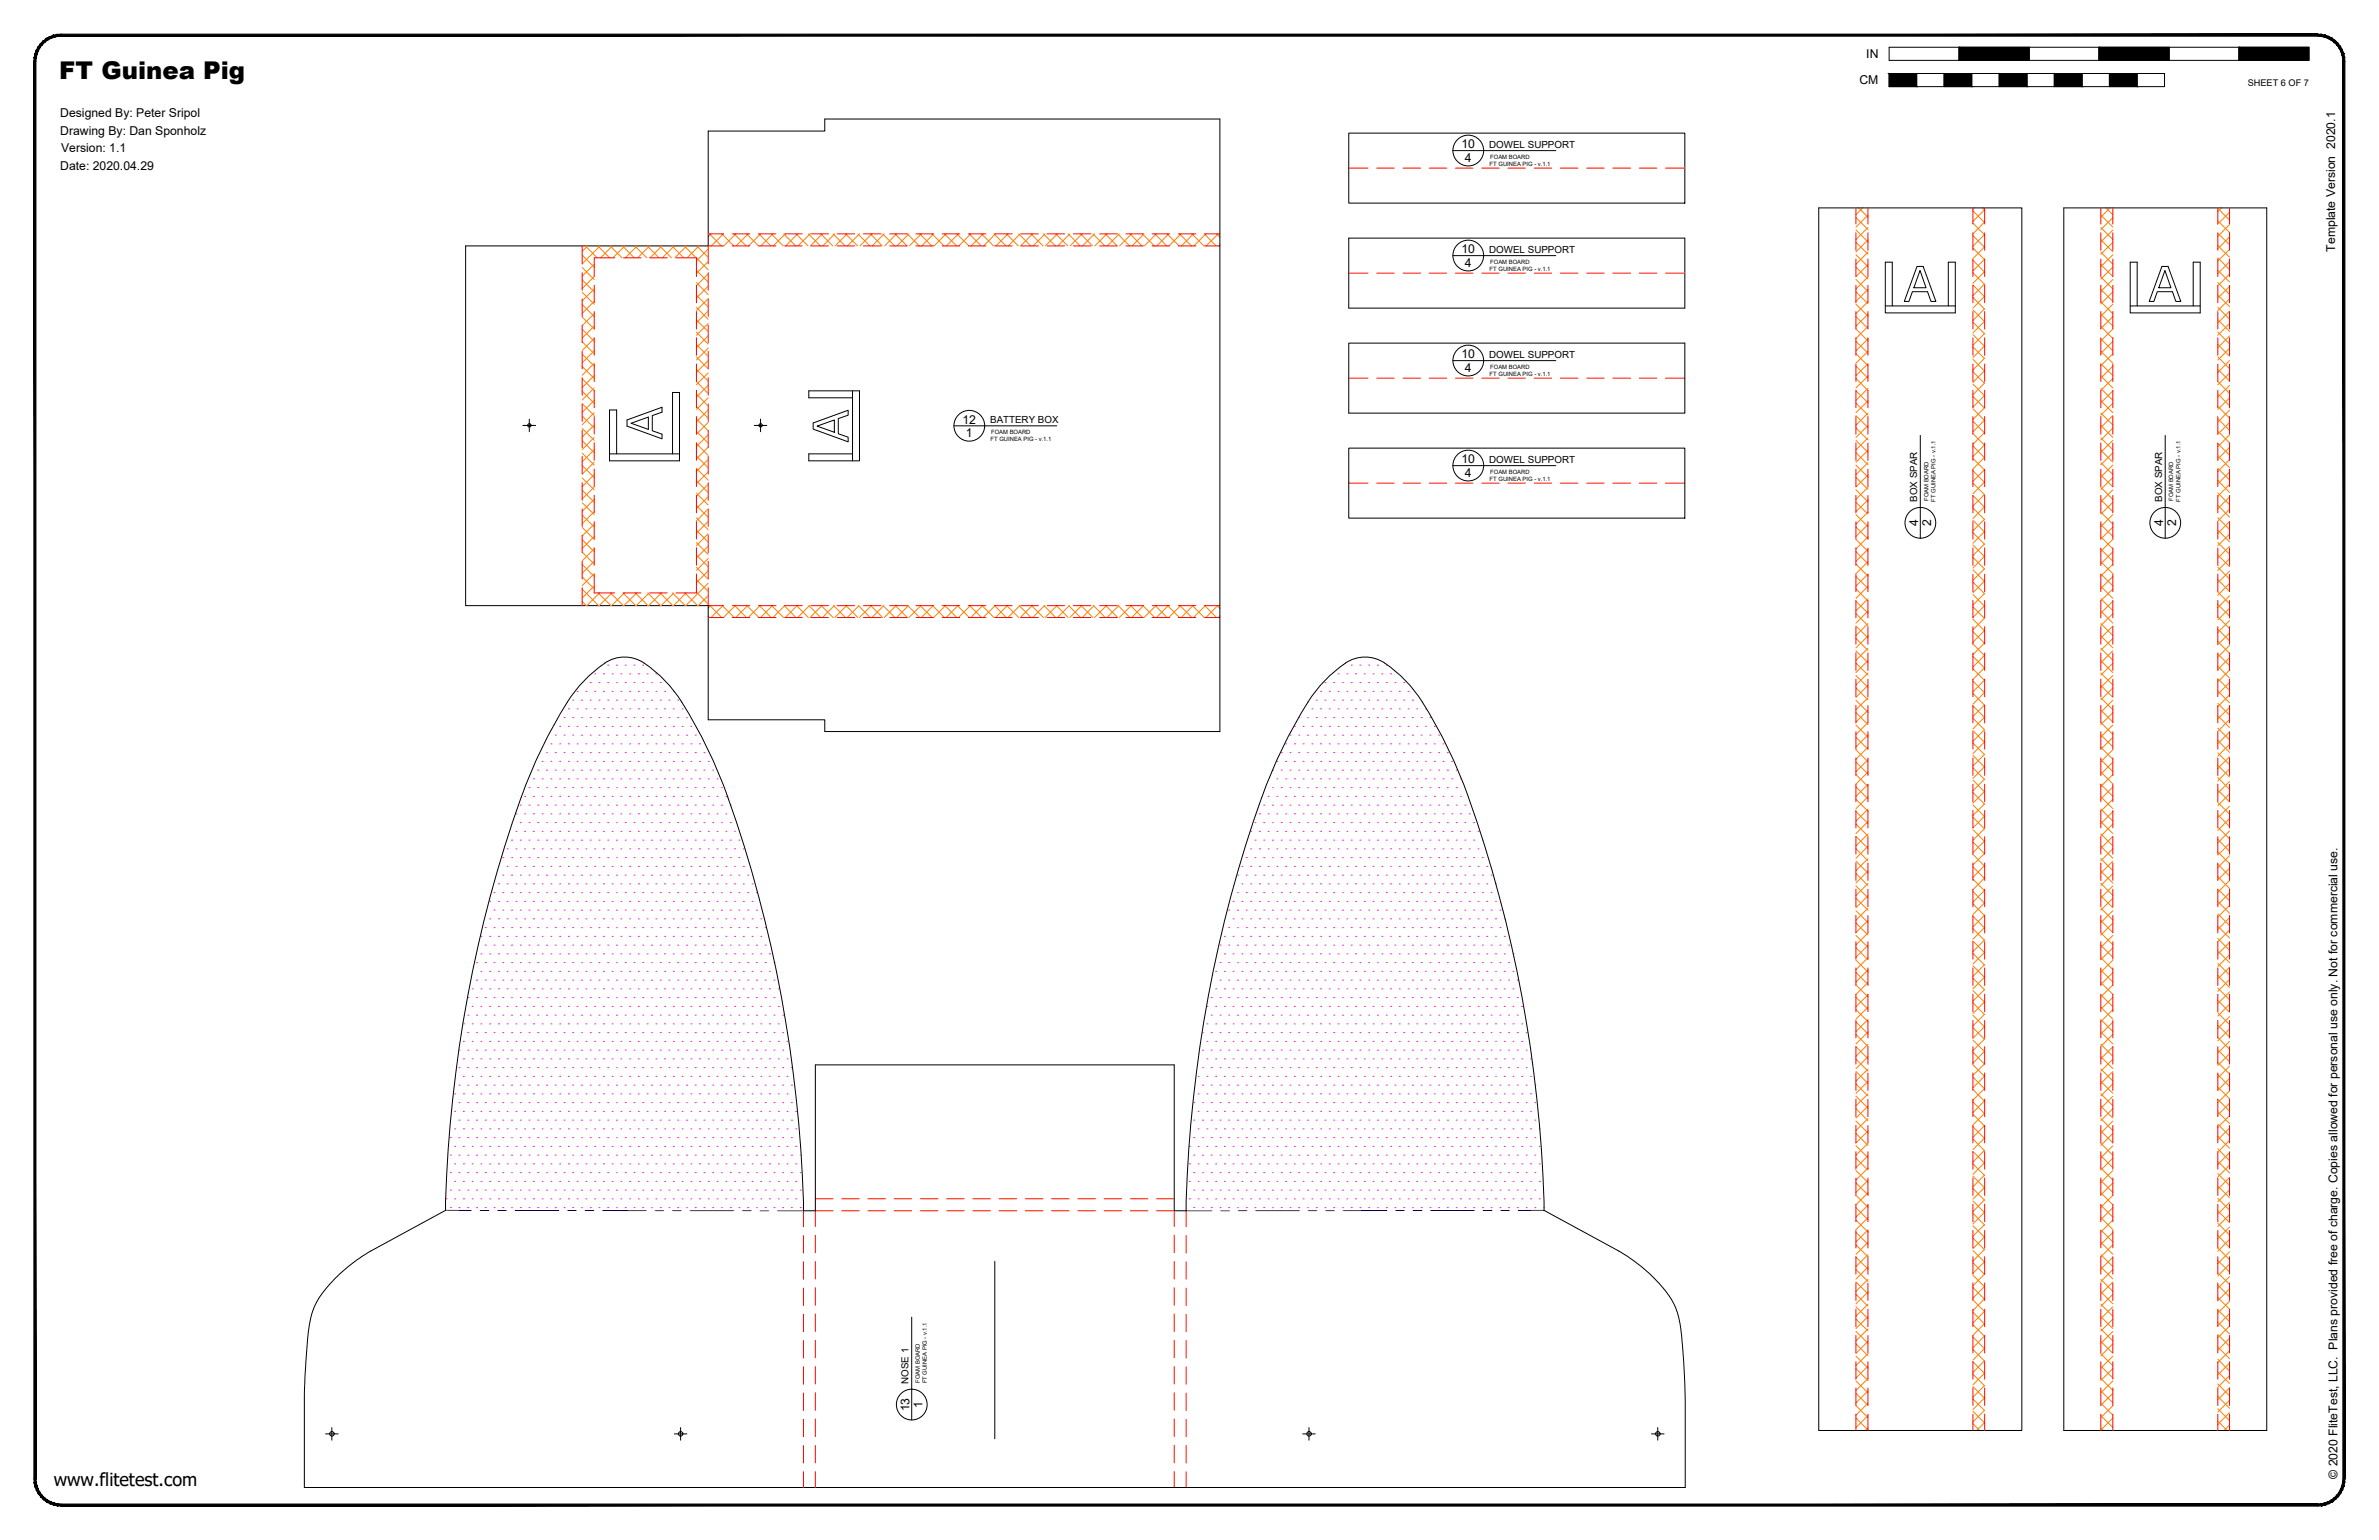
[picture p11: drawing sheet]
<svg xmlns="http://www.w3.org/2000/svg" width="864mm" height="559mm" viewBox="0 0 864 559" stroke-linecap="round" stroke-linejoin="round" font-family="sans-serif">
<defs><g id="words">
<text font-size="8.9" x="21.5" y="28.8">FT Guinea Pig</text>
<text font-size="6.6" x="19.5" y="539.1">www.flitetest.com</text>
<g font-size="4.4">
<text x="677.5" y="21.1">IN</text>
<text x="675" y="30.6">CM</text>
<text x="21.9" y="42.5">Designed By: Peter Sripol</text>
<text x="21.9" y="48.9">Drawing By: Dan Sponholz</text>
<text x="530.5" y="53.9">10</text>
<text x="22.2" y="55.3">Version: 1.1</text>
<text x="531.8" y="58.6">4</text>
<text x="21.9" y="61.7">Date: 2020.04.29</text>
<text x="530.5" y="92">10</text>
<text x="847.7" y="91.3" transform="rotate(-90 847.7 91.3)">Template Version 2020.1</text>
<text x="531.8" y="96.7">4</text>
<text x="530.5" y="130.1">10</text>
<text x="531.8" y="134.8">4</text>
<text x="349.4" y="153.7">12</text>
<text x="350.6" y="158.5">1</text>
<text x="530.5" y="168.2">10</text>
<text x="531.8" y="172.9">4</text>
<text x="696.3" y="191" transform="rotate(-90 696.3 191)">4</text>
<text x="701.1" y="191" transform="rotate(-90 701.1 191)">2</text>
<text x="785.2" y="191" transform="rotate(-90 785.2 191)">4</text>
<text x="790" y="191" transform="rotate(-90 790 191)">2</text>
<text x="330.2" y="512.2" transform="rotate(-90 330.2 512.2)">13</text>
<text x="334.9" y="510.9" transform="rotate(-90 334.9 510.9)">1</text>
<text x="848.5" y="536.6" transform="rotate(-90 848.5 536.6)">© 2020 FliteTest, LLC. Plans provided free of charge. Copies allowed for personal use only. Not for commercial use.</text>
</g>
<g font-size="3.5">
<text x="540.6" y="53.6">DOWEL SUPPORT</text>
<text x="540.6" y="91.7">DOWEL SUPPORT</text>
<text x="540.6" y="129.8">DOWEL SUPPORT</text>
<text x="359.4" y="153.4">BATTERY BOX</text>
<text x="540.6" y="167.9">DOWEL SUPPORT</text>
<text x="696" y="182.1" transform="rotate(-90 696 182.1)">BOX SPAR</text>
<text x="784.9" y="182.1" transform="rotate(-90 784.9 182.1)">BOX SPAR</text>
<text x="329.8" y="502.1" transform="rotate(-90 329.8 502.1)">NOSE 1</text>
</g>
<text font-size="3.3" x="816" y="31.1">SHEET 6 OF 7</text>
<g font-size="2.1">
<text x="541" y="57.6">FOAM BOARD</text>
<text x="540.8" y="60.2">FT GUINEA PIG - v.1.1</text>
<text x="541" y="95.7">FOAM BOARD</text>
<text x="540.8" y="98.3">FT GUINEA PIG - v.1.1</text>
<text x="540.8" y="136.4">FT GUINEA PIG - v.1.1</text>
<text x="541" y="133.8">FOAM BOARD</text>
<text x="359.6" y="160">FT GUINEA PIG - v.1.1</text>
<text x="359.8" y="157.4">FOAM BOARD</text>
<text x="541" y="171.9">FOAM BOARD</text>
<text x="540.8" y="174.5">FT GUINEA PIG - v.1.1</text>
<text x="700" y="181.8" transform="rotate(-90 700 181.8)">FOAM BOARD</text>
<text x="702.6" y="182" transform="rotate(-90 702.6 182)">FT GUINEA PIG - v.1.1</text>
<text x="788.9" y="181.8" transform="rotate(-90 788.9 181.8)">FOAM BOARD</text>
<text x="791.5" y="182" transform="rotate(-90 791.5 182)">FT GUINEA PIG - v.1.1</text>
<text x="333.9" y="501.7" transform="rotate(-90 333.9 501.7)">FOAM BOARD</text>
<text x="336.4" y="501.9" transform="rotate(-90 336.4 501.9)">FT GUINEA PIG - v.1.1</text>
</g>
</g></defs>
<!-- layer: 01 CUT -->
<g fill="none" stroke="#000" stroke-width=".36">
<path d="M489.6 48.3h122v25.4h-122zM660.2 75.4h73.7v443.7h-73.7zM749.2 75.4h73.7v443.7h-73.7zM169 89.2h88.1v-41.6h42.3v-4.4h143.4v222.2h-143.4v-4.2h-42.3v-41.4h-88.1zM489.6 86.4h122v25.4h-122zM489.6 124.5h122v25.4h-122zM489.6 162.6h122v25.4h-122zM206 254.8a176.1 176.1 0 0 0-16.8 34.5M219.5 240.6a13.2 13.2 0 0 1 16.7 1.7 48 48 0 0 1 11.3 12.5M219.6 240.6a48 48 0 0 0-13.7 14.2M247.5 254.8a174.4 174.4 0 0 1 16.7 34.6 479.7 479.7 0 0 1 27.5 149.9h4.3v-52.9h130.3v52.9h4.3a469.2 469.2 0 0 1 31.1-159.4l6.1-12.8 7-12.3M488.4 240.6a13.2 13.2 0 0 1 16.6 1.7 48 48 0 0 1 11.3 12.5"/>
<path d="M488.4 240.6a48 48 0 0 0-13.6 14.2M516.3 254.8a174.4 174.4 0 0 1 16.8 34.6 479.9 479.9 0 0 1 27.4 149.8l27.2 14.8a53.5 53.5 0 0 1 20 19.3 33.5 33.5 0 0 1 2.9 13l.6 8 .6 13.7v31.7h-501.3v-31.7a182.2 182.2 0 0 1 2.4-30.1 29 29 0 0 1 9.1-14.4 63.6 63.6 0 0 1 12.5-9.5l27.2-14.8a479.3 479.3 0 0 1 27.5-149.8M361.1 457.7v64.4"/>
<circle cx="192.2" cy="154.3" r=".62"/>
<circle cx="276.1" cy="154.3" r=".62"/>
<circle cx="120.5" cy="520.3" r=".82"/>
<circle cx="247.1" cy="520.3" r=".82"/>
<circle cx="475.2" cy="520.3" r=".82"/>
<circle cx="601.8" cy="520.3" r=".82"/>
</g>
<!-- layer: 06 CAVITY -->
<g fill="none" stroke="#ff7f00" stroke-width=".36">
<path d="M673.7 79l4.4 4.3M674.7 75.4l3.4 3.4M676.2 75.4l-2.5 2.5M678.1 78.1l-4.4 4.3M716.2 76.5l4.3 4.3M716.6 75.4l-.4 .5M719.6 75.4l.9 .9M720.5 76.1l-4.3 4.3M762.6 78l4.4 4.4M764.5 75.4l2.5 2.5M766 75.4l-3.4 3.4M767 79l-4.4 4.3"/>
<path d="M805.1 75.6l4.3 4.3M806.4 75.4l-1.3 1.4M809.4 77l-4.3 4.3M211.3 97.1l4.4 4.3M211.3 92.6l4.4 4.3M212.5 89.2l4.3 4.3M213.3 89.2l-2 2M215.7 95.9l-4.4 4.3M217 89.2l4.3 4.3M217.8 89.2l-6.5 6.5M221.5 89.2l4.3 4.3M222.3 89.2l-4.3 4.3"/>
<path d="M226 89.2l4.2 4.3M226.8 89.2l-4.3 4.3M230.4 89.2l4.4 4.3M231.3 89.2l-4.3 4.3M235 89.2l4.2 4.3M235.8 89.2l-4.3 4.3M239.4 89.2l4.3 4.3M240.3 89.2l-4.3 4.3M243.9 89.2l4.3 4.3M244.8 89.2l-4.3 4.3M248.4 89.2l4.3 4.3M249.2 89.2l-4.2 4.3"/>
<path d="M252.8 98.1l4.3 4.3M252.8 93.6l4.3 4.3M252.9 89.2l4.2 4.2M253.8 89.2l-4.4 4.3M257.1 94.9l-4.3 4.3M257.1 88.9l.3 .3M257.1 90.4l-4.3 4.3M257.1 99.4l-4.3 4.3M257.5 84.9l4.4 4.3M258.1 84.9l-1 1M262 84.9l4.4 4.3M262.6 84.9l-4.4 4.3"/>
<path d="M266.5 84.9l4.4 4.3M267.1 84.9l-4.4 4.3M271 84.9l4.3 4.3M271.6 84.9l-4.4 4.3M275.5 84.9l4.4 4.3M276.1 84.9l-4.4 4.3M280 84.9l4.3 4.3M280.6 84.9l-4.4 4.3M284.5 84.9l4.3 4.3M285.1 84.9l-4.4 4.3M289 84.9l4.3 4.3M289.5 84.9l-4.3 4.3"/>
<path d="M293.4 84.9l4.4 4.3M294 84.9l-4.3 4.3M298 84.9l4.3 4.3M298.5 84.9l-4.3 4.3M302.4 84.9l4.4 4.3M303 84.9l-4.3 4.3M306.9 84.9l4.4 4.3M307.5 84.9l-4.3 4.3M311.4 84.9l4.4 4.3M312 84.9l-4.4 4.3M315.9 84.9l4.4 4.3M316.5 84.9l-4.3 4.3"/>
<path d="M320.4 84.9l4.4 4.3M321 84.9l-4.4 4.3M324.9 84.9l4.4 4.3M325.4 84.9l-4.3 4.3M329.4 84.9l4.3 4.3M330 84.9l-4.4 4.3M333.9 84.9l4.3 4.3M334.4 84.9l-4.3 4.3M338.3 84.9l4.4 4.3M338.9 84.9l-4.3 4.3M342.9 84.9l4.3 4.3M343.4 84.9l-4.3 4.3"/>
<path d="M347.3 84.9l4.4 4.3M347.9 84.9l-4.3 4.3M351.8 84.9l4.4 4.3M352.4 84.9l-4.3 4.3M356.3 84.9l4.4 4.3M356.9 84.9l-4.4 4.3M360.8 84.9l4.4 4.3M361.4 84.9l-4.3 4.3M365.3 84.9l4.4 4.3M365.9 84.9l-4.4 4.3M369.8 84.9l4.4 4.3M370.3 84.9l-4.3 4.3"/>
<path d="M374.3 84.9l4.3 4.3M374.9 84.9l-4.4 4.3M378.8 84.9l4.3 4.3M379.4 84.9l-4.4 4.3M383.3 84.9l4.3 4.3M383.8 84.9l-4.3 4.3M387.8 84.9l4.3 4.3M388.4 84.9l-4.4 4.3M392.3 84.9l4.3 4.3M392.8 84.9l-4.3 4.3M396.7 84.9l4.4 4.3M397.3 84.9l-4.3 4.3"/>
<path d="M401.3 84.9l4.3 4.3M401.8 84.9l-4.4 4.3M405.7 84.9l4.4 4.3M406.3 84.9l-4.4 4.3M410.2 84.9l4.4 4.3M410.8 84.9l-4.4 4.3M414.7 84.9l4.4 4.3M415.3 84.9l-4.4 4.3M419.2 84.9l4.3 4.3M419.8 84.9l-4.4 4.3M423.7 84.9l4.3 4.3M424.3 84.9l-4.4 4.3"/>
<path d="M428.2 84.9l4.3 4.3M428.7 84.9l-4.3 4.3M432.7 84.9l4.3 4.3M433.3 84.9l-4.4 4.3M437.2 84.9l4.3 4.3M437.7 84.9l-4.3 4.3M441.6 84.9l1.2 1.2M442.2 84.9l-4.3 4.3M442.8 88.7l-.4 .5M673.7 96.9l4.4 4.3M673.7 92.4l4.4 4.4M673.7 87.9l4.4 4.4"/>
<path d="M673.7 83.4l4.4 4.4M678.1 82.5l-4.4 4.4M678.1 87l-4.4 4.4M678.1 91.5l-4.4 4.4M678.1 96l-4.4 4.4M716.2 99l4.3 4.2M716.2 94.4l4.3 4.4M716.2 90l4.3 4.2M716.2 85.5l4.3 4.3M716.2 81l4.3 4.3M720.5 80.5l-4.3 4.4M720.5 85.1l-4.3 4.2"/>
<path d="M720.5 89.5l-4.3 4.3M720.5 94l-4.3 4.3M720.5 98.5l-4.3 4.3M762.6 96l4.4 4.3M762.6 91.5l4.4 4.4M762.6 87l4.4 4.4M762.6 82.5l4.4 4.4M767 87.9l-4.4 4.4M767 96.9l-4.4 4.4M767 83.5l-4.4 4.3M767 92.5l-4.4 4.3M805.1 98.1l4.3 4.2"/>
<path d="M805.1 93.5l4.3 4.4M805.1 89.1l4.3 4.2M805.1 84.6l4.3 4.3M805.1 80.1l4.3 4.3M809.4 81.5l-4.3 4.3M809.4 90.5l-4.3 4.2M809.4 99.5l-4.3 4.2M809.4 86l-4.3 4.3M809.4 94.9l-4.3 4.4M211.3 119.5l4.4 4.4M211.3 115l4.4 4.4M211.3 110.5l4.4 4.4"/>
<path d="M211.3 106l4.4 4.4M211.3 101.5l4.4 4.4M215.7 100.3l-4.4 4.4M215.7 104.9l-4.4 4.3M215.7 109.3l-4.4 4.4M215.7 113.8l-4.4 4.4M215.7 118.3l-4.4 4.4M252.8 116.1l4.3 4.2M252.8 111.6l4.3 4.3M252.8 107.1l4.3 4.3M252.8 102.6l4.3 4.3M257.1 103.9l-4.3 4.2"/>
<path d="M257.1 108.3l-4.3 4.3M257.1 112.8l-4.3 4.4M257.1 117.4l-4.3 4.2M673.7 119.3l4.4 4.4M673.7 114.9l4.4 4.3M673.7 110.4l4.4 4.3M673.7 105.9l4.4 4.3M673.7 101.4l4.4 4.4M678.1 114l-4.4 4.4M678.1 118.5l-4.4 4.3M678.1 100.5l-4.4 4.4M678.1 105l-4.4 4.4"/>
<path d="M678.1 109.5l-4.4 4.3M716.2 116.9l4.3 4.3M716.2 112.4l4.3 4.3M716.2 107.9l4.3 4.3M716.2 103.4l4.3 4.3M720.5 103l-4.3 4.3M720.5 107.5l-4.3 4.3M720.5 112l-4.3 4.3M720.5 116.5l-4.3 4.3M762.6 118.5l4.4 4.3M762.6 114l4.4 4.3M762.6 109.5l4.4 4.3"/>
<path d="M762.6 105l4.4 4.3M762.6 100.5l4.4 4.4M767 105.9l-4.4 4.4M767 114.9l-4.4 4.3M767 101.4l-4.4 4.4M767 110.4l-4.4 4.3M767 119.4l-4.4 4.3M805.1 116l4.3 4.3M805.1 111.5l4.3 4.3M805.1 107l4.3 4.3M805.1 102.5l4.3 4.3M809.4 108.4l-4.3 4.3"/>
<path d="M809.4 117.4l-4.3 4.3M809.4 103.9l-4.3 4.3M809.4 112.9l-4.3 4.3M211.3 137.5l4.4 4.3M211.3 133l4.4 4.4M211.3 128.5l4.4 4.3M211.3 124l4.4 4.4M215.7 127.3l-4.4 4.3M215.7 131.8l-4.4 4.4M215.7 136.3l-4.4 4.3M215.7 122.8l-4.4 4.4M252.8 138.5l4.3 4.3"/>
<path d="M252.8 134l4.3 4.3M252.8 129.5l4.3 4.3M252.8 125l4.3 4.3M252.8 120.5l4.3 4.4M257.1 121.8l-4.3 4.3M257.1 126.3l-4.3 4.3M257.1 130.8l-4.3 4.3M257.1 135.3l-4.3 4.3M257.1 139.8l-4.3 4.3M673.7 132.8l4.4 4.4M673.7 137.3l4.4 4.4M673.7 128.3l4.4 4.4"/>
<path d="M673.7 123.9l4.4 4.3M678.1 123l-4.4 4.3M678.1 127.5l-4.4 4.3M678.1 131.9l-4.4 4.4M678.1 136.5l-4.4 4.3M716.2 139.3l4.3 4.4M716.2 134.9l4.3 4.2M716.2 130.4l4.3 4.3M716.2 125.9l4.3 4.3M716.2 121.4l4.3 4.3M720.5 121l-4.3 4.3M720.5 125.5l-4.3 4.3"/>
<path d="M720.5 130l-4.3 4.3M720.5 134.5l-4.3 4.2M720.5 138.9l-4.3 4.4M762.6 136.4l4.4 4.4M762.6 131.9l4.4 4.4M762.6 127.4l4.4 4.4M762.6 123l4.4 4.3M767 123.9l-4.4 4.3M767 132.8l-4.4 4.4M767 128.4l-4.4 4.3M767 137.4l-4.4 4.3M805.1 138.4l4.3 4.4"/>
<path d="M805.1 134l4.3 4.2M805.1 129.5l4.3 4.3M805.1 125l4.3 4.3M805.1 120.5l4.3 4.3M809.4 126.4l-4.3 4.3M809.4 135.4l-4.3 4.2M809.4 121.9l-4.3 4.3M809.4 130.9l-4.3 4.3M809.4 139.8l-4.3 4.4M211.3 159.9l4.4 4.4M211.3 155.5l4.4 4.3M211.3 150.9l4.4 4.4"/>
<path d="M211.3 146.5l4.4 4.3M211.3 142l4.4 4.3M215.7 140.8l-4.4 4.3M215.7 145.2l-4.4 4.4M215.7 149.8l-4.4 4.3M215.7 154.2l-4.4 4.4M215.7 158.7l-4.4 4.4M252.8 156.5l4.3 4.3M252.8 152l4.3 4.3M252.8 147.5l4.3 4.3M252.8 143l4.3 4.3M257.1 144.3l-4.3 4.3"/>
<path d="M257.1 148.8l-4.3 4.3M257.1 153.3l-4.3 4.2M257.1 157.7l-4.3 4.4M673.7 141.8l4.4 4.4M673.7 159.8l4.4 4.3M673.7 155.3l4.4 4.3M673.7 150.8l4.4 4.4M673.7 146.3l4.4 4.3M678.1 158.9l-4.4 4.4M678.1 140.9l-4.4 4.4M678.1 145.4l-4.4 4.4M678.1 149.9l-4.4 4.4"/>
<path d="M678.1 154.4l-4.4 4.3M716.2 157.3l4.3 4.3M716.2 152.8l4.3 4.3M716.2 148.3l4.3 4.3M716.2 143.9l4.3 4.2M720.5 143.5l-4.3 4.2M720.5 147.9l-4.3 4.3M720.5 152.4l-4.3 4.3M720.5 156.9l-4.3 4.3M762.6 158.9l4.4 4.3M762.6 154.4l4.4 4.3M762.6 149.9l4.4 4.3"/>
<path d="M762.6 145.4l4.4 4.4M762.6 140.9l4.4 4.3M767 141.8l-4.4 4.4M767 150.8l-4.4 4.4M767 159.8l-4.4 4.3M767 155.3l-4.4 4.4M767 146.3l-4.4 4.3M805.1 156.4l4.3 4.3M805.1 151.9l4.3 4.3M805.1 147.4l4.3 4.3M805.1 143l4.3 4.2M809.4 144.3l-4.3 4.3"/>
<path d="M809.4 148.8l-4.3 4.3M809.4 153.3l-4.3 4.3M809.4 157.8l-4.3 4.3M211.3 177.9l4.4 4.4M211.3 173.4l4.4 4.3M211.3 168.9l4.4 4.4M211.3 164.4l4.4 4.4M215.7 163.2l-4.4 4.4M215.7 167.7l-4.4 4.4M215.7 172.2l-4.4 4.3M215.7 176.7l-4.4 4.4M252.8 178.9l4.3 4.3"/>
<path d="M252.8 174.5l4.3 4.2M252.8 169.9l4.3 4.4M252.8 165.5l4.3 4.2M252.8 161l4.3 4.3M257.1 162.3l-4.3 4.2M257.1 166.7l-4.3 4.3M257.1 171.2l-4.3 4.3M257.1 175.7l-4.3 4.3M673.7 177.7l4.4 4.4M673.7 173.2l4.4 4.4M673.7 168.8l4.4 4.3M673.7 164.2l4.4 4.4"/>
<path d="M678.1 167.9l-4.4 4.3M678.1 176.8l-4.4 4.4M678.1 163.4l-4.4 4.3M678.1 172.4l-4.4 4.3M716.2 179.8l4.3 4.3M716.2 175.3l4.3 4.3M716.2 170.8l4.3 4.3M716.2 166.3l4.3 4.3M716.2 161.8l4.3 4.3M720.5 161.4l-4.3 4.3M720.5 165.9l-4.3 4.3M720.5 170.4l-4.3 4.3"/>
<path d="M720.5 174.9l-4.3 4.3M720.5 179.4l-4.3 4.2M762.6 176.8l4.4 4.4M762.6 172.3l4.4 4.4M762.6 167.9l4.4 4.3M762.6 163.3l4.4 4.4M767 168.8l-4.4 4.3M767 177.7l-4.4 4.4M767 164.3l-4.4 4.4M767 173.3l-4.4 4.3M805.1 178.9l4.3 4.2M805.1 174.4l4.3 4.3"/>
<path d="M805.1 169.9l4.3 4.3M805.1 165.4l4.3 4.3M805.1 160.9l4.3 4.3M809.4 162.3l-4.3 4.3M809.4 166.8l-4.3 4.3M809.4 171.3l-4.3 4.3M809.4 175.8l-4.3 4.3M211.3 195.8l4.4 4.4M211.3 191.4l4.4 4.3M211.3 186.9l4.4 4.3M211.3 182.4l4.4 4.3M215.7 181.2l-4.4 4.3"/>
<path d="M215.7 185.7l-4.4 4.3M215.7 190.2l-4.4 4.3M215.7 194.7l-4.4 4.3M215.7 199.2l-4.4 4.3M252.8 196.9l4.3 4.3M252.8 192.4l4.3 4.3M252.8 187.9l4.3 4.3M252.8 183.4l4.3 4.3M257.1 180.2l-4.3 4.3M257.1 184.7l-4.3 4.3M257.1 189.2l-4.3 4.3M257.1 193.7l-4.3 4.3"/>
<path d="M257.1 198.2l-4.3 4.2M673.7 195.7l4.4 4.4M673.7 191.2l4.4 4.3M673.7 186.7l4.4 4.4M673.7 182.3l4.4 4.3M678.1 185.8l-4.4 4.4M678.1 194.8l-4.4 4.4M678.1 181.4l-4.4 4.3M678.1 190.3l-4.4 4.4M678.1 199.3l-4.4 4.4M716.2 197.7l4.3 4.3M716.2 193.3l4.3 4.2"/>
<path d="M716.2 188.8l4.3 4.3M716.2 184.3l4.3 4.3M720.5 183.8l-4.3 4.4M720.5 188.4l-4.3 4.2M720.5 192.8l-4.3 4.3M720.5 197.3l-4.3 4.3M762.6 199.3l4.4 4.3M762.6 194.8l4.4 4.4M762.6 190.3l4.4 4.4M762.6 185.8l4.4 4.4M762.6 181.3l4.4 4.4M767 191.2l-4.4 4.4"/>
<path d="M767 182.3l-4.4 4.3M767 186.7l-4.4 4.4M767 195.7l-4.4 4.4M805.1 196.8l4.3 4.4M805.1 192.3l4.3 4.3M805.1 187.9l4.3 4.2M805.1 183.3l4.3 4.4M809.4 184.8l-4.3 4.2M809.4 193.8l-4.3 4.2M809.4 180.3l-4.3 4.3M809.4 189.2l-4.3 4.4M809.4 198.2l-4.3 4.3"/>
<path d="M211.3 218.3l1.5 1.5M211.3 213.8l6 6M211.3 209.3l4.4 4.4M211.3 204.8l4.4 4.4M211.3 200.4l4.4 4.3M215.7 203.6l-4.4 4.4M215.7 208.1l-4.4 4.4M215.7 212.6l-4.4 4.4M217.1 215.1l4.7 4.7M217.7 215.1l-4.7 4.7M221.6 215.1l4.7 4.7M222.2 215.1l-4.7 4.7"/>
<path d="M226.1 215.1l4.7 4.7M226.7 215.1l-4.7 4.7M230.6 215.1l4.7 4.7M231.1 215.1l-4.6 4.7M235.1 215.1l4.7 4.7M235.7 215.1l-4.7 4.7M239.6 215.1l4.6 4.7M240.1 215.1l-4.6 4.7M244.1 215.1l4.7 4.7M244.6 215.1l-4.6 4.7M248.6 215.1l4.6 4.7M249.1 215.1l-4.6 4.7"/>
<path d="M252.8 214.8l4.3 4.4M252.8 210.4l4.3 4.2M252.8 205.9l4.3 4.3M252.8 201.4l4.3 4.3M257.1 211.6l-8.2 8.2M257.1 202.6l-4.3 4.4M257.1 207.2l-4.3 4.2M257.1 216.1l-3.6 3.7M257.7 219.8l4.3 4.3M257.9 219.8l-.8 .8M262.2 219.8l4.3 4.3M262.4 219.8l-4.3 4.3"/>
<path d="M266.7 219.8l4.3 4.3M266.9 219.8l-4.3 4.3M271.2 219.8l4.3 4.3M271.4 219.8l-4.3 4.3M275.7 219.8l4.3 4.3M275.9 219.8l-4.3 4.3M280.2 219.8l4.3 4.3M280.4 219.8l-4.3 4.3M284.7 219.8l4.2 4.3M284.9 219.8l-4.3 4.3M289.1 219.8l4.3 4.3M289.4 219.8l-4.3 4.3"/>
<path d="M293.6 219.8l4.3 4.3M293.8 219.8l-4.2 4.3M298.1 219.8l4.3 4.3M298.4 219.8l-4.4 4.3M302.6 219.8l4.3 4.3M302.8 219.8l-4.2 4.3M307.1 219.8l4.3 4.3M307.3 219.8l-4.3 4.3M311.6 219.8l4.3 4.3M311.8 219.8l-4.3 4.3M316.1 219.8l4.3 4.3M316.3 219.8l-4.3 4.3"/>
<path d="M320.6 219.8l4.3 4.3M320.8 219.8l-4.3 4.3M325.1 219.8l4.3 4.3M325.3 219.8l-4.3 4.3M329.6 219.8l4.2 4.3M329.8 219.8l-4.3 4.3M334 219.8l4.3 4.3M334.3 219.8l-4.3 4.3M338.5 219.8l4.3 4.3M338.7 219.8l-4.2 4.3M343 219.8l4.3 4.3M343.3 219.8l-4.4 4.3"/>
<path d="M347.5 219.8l4.3 4.3M347.7 219.8l-4.2 4.3M352 219.8l4.3 4.3M352.2 219.8l-4.3 4.3M356.5 219.8l4.3 4.3M356.7 219.8l-4.3 4.3M361 219.8l4.3 4.3M361.2 219.8l-4.3 4.3M365.5 219.8l4.3 4.3M365.7 219.8l-4.3 4.3M370 219.8l4.3 4.3M370.2 219.8l-4.3 4.3"/>
<path d="M374.5 219.8l4.3 4.3M374.7 219.8l-4.3 4.3M379 219.8l4.2 4.3M379.2 219.8l-4.3 4.3M383.4 219.8l4.4 4.3M383.7 219.8l-4.3 4.3M388 219.8l4.2 4.3M388.2 219.8l-4.3 4.3M392.4 219.8l4.3 4.3M392.7 219.8l-4.3 4.3M396.9 219.8l4.3 4.3M397.1 219.8l-4.2 4.3"/>
<path d="M401.4 219.8l4.3 4.3M401.7 219.8l-4.4 4.3M405.9 219.8l4.3 4.3M406.1 219.8l-4.2 4.3M410.4 219.8l4.3 4.3M410.6 219.8l-4.3 4.3M414.9 219.8l4.3 4.3M415.1 219.8l-4.3 4.3M419.4 219.8l4.3 4.3M419.6 219.8l-4.3 4.3M423.9 219.8l4.2 4.3M424.1 219.8l-4.3 4.3"/>
<path d="M428.3 219.8l4.4 4.3M428.6 219.8l-4.3 4.3M432.9 219.8l4.2 4.3M433.1 219.8l-4.3 4.3M437.3 219.8l4.3 4.3M437.6 219.8l-4.3 4.3M441.8 219.8l1 1M442 219.8l-4.2 4.3M673.7 218.2l4.4 4.3M673.7 213.7l4.4 4.3M673.7 209.2l4.4 4.3M673.7 204.7l4.4 4.3"/>
<path d="M673.7 200.2l4.4 4.3M678.1 203.8l-4.4 4.3M678.1 212.8l-4.4 4.3M678.1 208.3l-4.4 4.4M678.1 217.3l-4.4 4.3M716.2 215.7l4.3 4.3M716.2 211.2l4.3 4.3M716.2 206.7l4.3 4.3M716.2 202.2l4.3 4.3M720.5 201.8l-4.3 4.3M720.5 206.3l-4.3 4.3M720.5 210.8l-4.3 4.3"/>
<path d="M720.5 215.3l-4.3 4.3M720.5 219.8l-4.3 4.3M762.6 217.2l4.4 4.4M762.6 212.8l4.4 4.3M762.6 208.2l4.4 4.4M762.6 203.8l4.4 4.3M767 200.2l-4.4 4.4M767 209.2l-4.4 4.4M767 218.2l-4.4 4.3M767 204.7l-4.4 4.3M767 213.7l-4.4 4.3M805.1 219.3l4.3 4.3"/>
<path d="M805.1 214.8l4.3 4.3M805.1 210.3l4.3 4.3M805.1 205.8l4.3 4.3M805.1 201.4l4.3 4.2M809.4 202.7l-4.3 4.3M809.4 207.2l-4.3 4.3M809.4 211.7l-4.3 4.3M809.4 216.2l-4.3 4.3M257.1 223.6l.4 .5M442.8 223.5l-.6 .6M673.7 236.1l4.4 4.3M673.7 231.6l4.4 4.4"/>
<path d="M673.7 227.1l4.4 4.4M673.7 222.6l4.4 4.4M678.1 221.7l-4.4 4.4M678.1 230.7l-4.4 4.4M678.1 239.7l-4.4 4.4M678.1 226.3l-4.4 4.3M678.1 235.2l-4.4 4.4M716.2 238.2l4.3 4.2M716.2 233.6l4.3 4.4M716.2 229.2l4.3 4.3M716.2 224.7l4.3 4.3M716.2 220.2l4.3 4.3"/>
<path d="M720.5 224.3l-4.3 4.2M720.5 228.7l-4.3 4.4M720.5 233.3l-4.3 4.3M720.5 237.8l-4.3 4.2M762.6 239.7l4.4 4.4M762.6 230.7l4.4 4.4M762.6 235.2l4.4 4.4M762.6 226.3l4.4 4.3M762.6 221.7l4.4 4.4M767 227.1l-4.4 4.4M767 236.1l-4.4 4.4M767 222.7l-4.4 4.3"/>
<path d="M767 231.7l-4.4 4.3M805.1 237.3l4.3 4.2M805.1 232.8l4.3 4.3M805.1 228.3l4.3 4.3M805.1 223.8l4.3 4.3M809.4 220.7l-4.3 4.3M809.4 225.2l-4.3 4.3M809.4 229.7l-4.3 4.2M809.4 234.1l-4.3 4.4M809.4 238.7l-4.3 4.2M673.7 254.1l4.4 4.4M673.7 258.6l4.4 4.3"/>
<path d="M673.7 249.6l4.4 4.3M673.7 245.1l4.4 4.3M673.7 240.6l4.4 4.4M678.1 248.7l-4.4 4.3M678.1 244.2l-4.4 4.4M678.1 253.2l-4.4 4.4M678.1 257.7l-4.4 4.3M716.2 256.1l4.3 4.3M716.2 251.6l4.3 4.3M716.2 247.1l4.3 4.3M716.2 242.6l4.3 4.3M720.5 242.2l-4.3 4.3"/>
<path d="M720.5 246.7l-4.3 4.3M720.5 251.2l-4.3 4.3M720.5 255.7l-4.3 4.3M762.6 257.7l4.4 4.3M762.6 253.2l4.4 4.3M762.6 248.7l4.4 4.3M762.6 244.2l4.4 4.3M767 245.1l-4.4 4.4M767 254.1l-4.4 4.4M767 240.6l-4.4 4.4M767 249.6l-4.4 4.3M767 258.6l-4.4 4.3"/>
<path d="M805.1 259.7l4.3 4.3M805.1 255.2l4.3 4.3M805.1 250.7l4.3 4.3M805.1 246.2l4.3 4.3M805.1 241.7l4.3 4.4M809.4 256.6l-4.3 4.3M809.4 243.1l-4.3 4.3M809.4 247.6l-4.3 4.3M809.4 252.1l-4.3 4.3M673.7 276.5l4.4 4.4M673.7 272l4.4 4.4M673.7 267.5l4.4 4.4"/>
<path d="M673.7 263.1l4.4 4.3M678.1 262.2l-4.4 4.3M678.1 266.7l-4.4 4.3M678.1 271.2l-4.4 4.3M678.1 275.7l-4.4 4.3M716.2 278.6l4.3 4.3M716.2 274.1l4.3 4.3M716.2 269.6l4.3 4.3M716.2 265.1l4.3 4.3M716.2 260.6l4.3 4.3M720.5 260.2l-4.3 4.3M720.5 264.7l-4.3 4.3"/>
<path d="M720.5 269.2l-4.3 4.3M720.5 273.7l-4.3 4.3M720.5 278.1l-4.3 4.4M762.6 275.6l4.4 4.4M762.6 271.2l4.4 4.3M762.6 266.6l4.4 4.4M762.6 262.2l4.4 4.3M767 272l-4.4 4.4M767 263.1l-4.4 4.3M767 267.6l-4.4 4.3M767 276.6l-4.4 4.3M805.1 277.7l4.3 4.3"/>
<path d="M805.1 273.2l4.3 4.3M805.1 268.7l4.3 4.3M805.1 264.2l4.3 4.3M809.4 261.1l-4.3 4.3M809.4 265.6l-4.3 4.3M809.4 270.1l-4.3 4.3M809.4 274.6l-4.3 4.2M809.4 279l-4.3 4.4M673.7 299l4.4 4.4M673.7 294.5l4.4 4.3M673.7 290l4.4 4.4M673.7 285.5l4.4 4.4"/>
<path d="M673.7 281l4.4 4.4M678.1 280.1l-4.4 4.4M678.1 289.1l-4.4 4.4M678.1 298.1l-4.4 4.4M678.1 284.6l-4.4 4.4M678.1 293.6l-4.4 4.3M716.2 296.6l4.3 4.2M716.2 292l4.3 4.4M716.2 287.6l4.3 4.2M716.2 283.1l4.3 4.3M720.5 282.7l-4.3 4.2M720.5 287.1l-4.3 4.3"/>
<path d="M720.5 291.6l-4.3 4.3M720.5 296.1l-4.3 4.3M762.6 298.1l4.4 4.4M762.6 293.6l4.4 4.3M762.6 289.1l4.4 4.3M762.6 284.6l4.4 4.4M762.6 280.1l4.4 4.4M767 281l-4.4 4.4M767 290l-4.4 4.4M767 299l-4.4 4.4M767 285.5l-4.4 4.4M767 294.5l-4.4 4.4"/>
<path d="M805.1 295.6l4.3 4.3M805.1 291.1l4.3 4.3M805.1 286.6l4.3 4.3M805.1 282.2l4.3 4.2M809.4 283.6l-4.3 4.2M809.4 288l-4.3 4.3M809.4 292.5l-4.3 4.3M809.4 297l-4.3 4.3M673.7 316.9l4.4 4.4M673.7 312.5l4.4 4.3M673.7 308l4.4 4.3M673.7 303.5l4.4 4.3"/>
<path d="M678.1 307.1l-4.4 4.3M678.1 302.6l-4.4 4.3M678.1 311.6l-4.4 4.3M678.1 316.1l-4.4 4.3M716.2 319l4.3 4.3M716.2 314.5l4.3 4.3M716.2 310l4.3 4.3M716.2 305.5l4.3 4.3M716.2 301l4.3 4.3M720.5 300.6l-4.3 4.3M720.5 305.1l-4.3 4.3M720.5 309.6l-4.3 4.3"/>
<path d="M720.5 314.1l-4.3 4.3M720.5 318.6l-4.3 4.2M762.6 316.1l4.4 4.3M762.6 311.5l4.4 4.4M762.6 307.1l4.4 4.3M762.6 302.6l4.4 4.3M767 312.5l-4.4 4.3M767 308l-4.4 4.3M767 316.9l-4.4 4.4M767 303.5l-4.4 4.4M805.1 318.1l4.3 4.3M805.1 313.6l4.3 4.3"/>
<path d="M805.1 309.1l4.3 4.3M805.1 304.6l4.3 4.3M805.1 300.1l4.3 4.3M809.4 306l-4.3 4.3M809.4 315l-4.3 4.3M809.4 301.5l-4.3 4.3M809.4 310.5l-4.3 4.3M809.4 319.5l-4.3 4.3M673.7 339.4l4.4 4.3M673.7 334.9l4.4 4.4M673.7 330.4l4.4 4.4M673.7 325.9l4.4 4.4"/>
<path d="M673.7 321.5l4.4 4.3M678.1 320.6l-4.4 4.3M678.1 325l-4.4 4.4M678.1 329.5l-4.4 4.4M678.1 334l-4.4 4.4M678.1 338.5l-4.4 4.4M716.2 336.9l4.3 4.4M716.2 332.5l4.3 4.2M716.2 328l4.3 4.3M716.2 323.5l4.3 4.3M720.5 323l-4.3 4.4M720.5 327.6l-4.3 4.2"/>
<path d="M720.5 332l-4.3 4.3M720.5 336.5l-4.3 4.3M762.6 338.5l4.4 4.3M762.6 334l4.4 4.4M762.6 329.5l4.4 4.4M762.6 325l4.4 4.4M762.6 320.5l4.4 4.4M767 321.5l-4.4 4.3M767 330.4l-4.4 4.4M767 339.4l-4.4 4.4M767 326l-4.4 4.3M767 335l-4.4 4.3"/>
<path d="M805.1 336l4.3 4.4M805.1 331.6l4.3 4.2M805.1 327.1l4.3 4.3M805.1 322.6l4.3 4.3M809.4 324l-4.3 4.3M809.4 333l-4.3 4.2M809.4 328.5l-4.3 4.3M809.4 337.4l-4.3 4.4M673.7 357.4l4.4 4.3M673.7 352.9l4.4 4.3M673.7 348.4l4.4 4.3M673.7 343.9l4.4 4.4"/>
<path d="M678.1 343l-4.4 4.4M678.1 352l-4.4 4.3M678.1 347.5l-4.4 4.4M678.1 356.5l-4.4 4.4M716.2 359.4l4.3 4.3M716.2 354.9l4.3 4.3M716.2 350.4l4.3 4.3M716.2 345.9l4.3 4.3M716.2 341.5l4.3 4.2M720.5 341l-4.3 4.3M720.5 345.5l-4.3 4.3M720.5 350l-4.3 4.3"/>
<path d="M720.5 354.5l-4.3 4.3M720.5 359l-4.3 4.3M762.6 352l4.4 4.3M762.6 356.5l4.4 4.3M762.6 347.5l4.4 4.3M762.6 343l4.4 4.4M767 348.4l-4.4 4.4M767 357.4l-4.4 4.3M767 343.9l-4.4 4.4M767 352.9l-4.4 4.3M805.1 358.5l4.3 4.3M805.1 354l4.3 4.3"/>
<path d="M805.1 349.5l4.3 4.3M805.1 345l4.3 4.3M805.1 340.6l4.3 4.2M809.4 341.9l-4.3 4.3M809.4 350.9l-4.3 4.3M809.4 359.9l-4.3 4.3M809.4 346.4l-4.3 4.3M809.4 355.4l-4.3 4.3M673.7 379.8l4.4 4.4M673.7 375.3l4.4 4.4M673.7 370.8l4.4 4.4M673.7 366.4l4.4 4.3"/>
<path d="M673.7 361.8l4.4 4.4M678.1 361l-4.4 4.3M678.1 369.9l-4.4 4.4M678.1 365.5l-4.4 4.3M678.1 374.4l-4.4 4.4M678.1 379l-4.4 4.3M716.2 377.4l4.3 4.2M716.2 372.9l4.3 4.3M716.2 368.4l4.3 4.3M716.2 363.9l4.3 4.3M720.5 363.5l-4.3 4.3M720.5 368l-4.3 4.3"/>
<path d="M720.5 372.5l-4.3 4.3M720.5 377l-4.3 4.2M762.6 378.9l4.4 4.4M762.6 374.4l4.4 4.4M762.6 369.9l4.4 4.4M762.6 365.5l4.4 4.3M762.6 361l4.4 4.3M767 366.4l-4.4 4.3M767 375.3l-4.4 4.4M767 361.9l-4.4 4.3M767 370.9l-4.4 4.3M767 379.9l-4.4 4.3"/>
<path d="M805.1 376.5l4.3 4.2M805.1 372l4.3 4.3M805.1 367.5l4.3 4.3M805.1 363l4.3 4.3M809.4 368.9l-4.3 4.3M809.4 377.9l-4.3 4.2M809.4 364.4l-4.3 4.3M809.4 373.4l-4.3 4.3M673.7 397.8l4.4 4.3M673.7 393.3l4.4 4.4M673.7 388.8l4.4 4.3M673.7 384.3l4.4 4.4"/>
<path d="M678.1 383.4l-4.4 4.4M678.1 387.9l-4.4 4.4M678.1 392.4l-4.4 4.4M678.1 396.9l-4.4 4.3M716.2 399.8l4.3 4.3M716.2 395.3l4.3 4.3M716.2 390.8l4.3 4.3M716.2 386.4l4.3 4.2M716.2 381.8l4.3 4.4M720.5 381.4l-4.3 4.4M720.5 386l-4.3 4.2M720.5 390.4l-4.3 4.3"/>
<path d="M720.5 394.9l-4.3 4.3M720.5 399.4l-4.3 4.3M762.6 396.9l4.4 4.3M762.6 392.4l4.4 4.3M762.6 387.9l4.4 4.4M762.6 383.4l4.4 4.3M767 384.3l-4.4 4.4M767 393.3l-4.4 4.4M767 397.8l-4.4 4.4M767 388.8l-4.4 4.3M805.1 398.9l4.3 4.3M805.1 394.4l4.3 4.3"/>
<path d="M805.1 389.9l4.3 4.3M805.1 385.5l4.3 4.2M805.1 380.9l4.3 4.4M809.4 382.3l-4.3 4.3M809.4 386.8l-4.3 4.3M809.4 391.3l-4.3 4.3M809.4 395.8l-4.3 4.3M673.7 415.7l4.4 4.4M673.7 411.3l4.4 4.3M673.7 406.7l4.4 4.4M673.7 402.3l4.4 4.3M678.1 401.4l-4.4 4.3"/>
<path d="M678.1 410.4l-4.4 4.3M678.1 419.3l-4.4 4.4M678.1 405.9l-4.4 4.3M678.1 414.9l-4.4 4.3M716.2 417.8l4.3 4.3M716.2 413.3l4.3 4.3M716.2 408.8l4.3 4.3M716.2 404.3l4.3 4.3M720.5 403.9l-4.3 4.3M720.5 408.4l-4.3 4.3M720.5 412.9l-4.3 4.3M720.5 417.4l-4.3 4.3"/>
<path d="M762.6 419.3l4.4 4.4M762.6 414.8l4.4 4.4M762.6 410.4l4.4 4.3M762.6 405.8l4.4 4.4M762.6 401.4l4.4 4.3M767 402.3l-4.4 4.3M767 411.3l-4.4 4.3M767 406.8l-4.4 4.4M767 415.8l-4.4 4.3M805.1 416.9l4.3 4.3M805.1 412.4l4.3 4.3M805.1 407.9l4.3 4.3"/>
<path d="M805.1 403.4l4.3 4.3M809.4 400.3l-4.3 4.3M809.4 404.8l-4.3 4.3M809.4 409.3l-4.3 4.3M809.4 413.8l-4.3 4.3M809.4 418.3l-4.3 4.3M673.7 438.2l4.4 4.4M673.7 433.7l4.4 4.3M673.7 429.2l4.4 4.4M673.7 424.8l4.4 4.3M673.7 420.2l4.4 4.4M678.1 428.3l-4.4 4.4"/>
<path d="M678.1 437.3l-4.4 4.4M678.1 423.9l-4.4 4.3M678.1 432.8l-4.4 4.4M716.2 435.8l4.3 4.2M716.2 431.2l4.3 4.4M716.2 426.8l4.3 4.3M716.2 422.3l4.3 4.3M720.5 421.9l-4.3 4.2M720.5 426.3l-4.3 4.4M720.5 430.9l-4.3 4.2M720.5 435.3l-4.3 4.3M720.5 439.8l-4.3 4.3"/>
<path d="M762.6 437.3l4.4 4.4M762.6 432.8l4.4 4.4M762.6 428.3l4.4 4.4M762.6 423.8l4.4 4.4M767 420.2l-4.4 4.4M767 433.7l-4.4 4.4M767 424.8l-4.4 4.3M767 429.2l-4.4 4.4M767 438.2l-4.4 4.4M805.1 439.3l4.3 4.4M805.1 434.8l4.3 4.3M805.1 430.4l4.3 4.2"/>
<path d="M805.1 425.8l4.3 4.4M805.1 421.4l4.3 4.2M809.4 422.8l-4.3 4.3M809.4 427.2l-4.3 4.3M809.4 431.7l-4.3 4.4M809.4 436.3l-4.3 4.2M673.7 456.2l4.4 4.3M673.7 451.7l4.4 4.3M673.7 447.2l4.4 4.3M673.7 442.7l4.4 4.3M678.1 446.3l-4.4 4.3M678.1 455.3l-4.4 4.3"/>
<path d="M678.1 441.8l-4.4 4.4M678.1 450.8l-4.4 4.4M678.1 459.8l-4.4 4.3M716.2 458.2l4.3 4.3M716.2 453.7l4.3 4.3M716.2 449.2l4.3 4.3M716.2 444.7l4.3 4.3M716.2 440.2l4.3 4.3M720.5 444.3l-4.3 4.3M720.5 448.8l-4.3 4.3M720.5 453.3l-4.3 4.3M720.5 457.8l-4.3 4.3"/>
<path d="M762.6 459.7l4.4 4.4M762.6 455.3l4.4 4.3M762.6 450.7l4.4 4.4M762.6 446.3l4.4 4.3M762.6 441.8l4.4 4.3M767 442.7l-4.4 4.4M767 451.7l-4.4 4.4M767 447.2l-4.4 4.3M767 456.2l-4.4 4.3M805.1 457.3l4.3 4.3M805.1 452.8l4.3 4.3M805.1 448.3l4.3 4.3"/>
<path d="M805.1 443.9l4.3 4.2M809.4 440.7l-4.3 4.3M809.4 445.2l-4.3 4.3M809.4 449.7l-4.3 4.3M809.4 454.2l-4.3 4.3M809.4 458.7l-4.3 4.3M673.7 478.6l4.4 4.3M673.7 474.1l4.4 4.4M673.7 469.6l4.4 4.4M673.7 465.1l4.4 4.4M673.7 460.7l4.4 4.3M678.1 464.2l-4.4 4.4"/>
<path d="M678.1 473.2l-4.4 4.4M678.1 468.8l-4.4 4.3M678.1 477.7l-4.4 4.4M716.2 476.1l4.3 4.4M716.2 471.7l4.3 4.2M716.2 467.2l4.3 4.3M716.2 462.7l4.3 4.3M720.5 462.3l-4.3 4.3M720.5 466.8l-4.3 4.2M720.5 471.2l-4.3 4.4M720.5 475.8l-4.3 4.3M762.6 464.2l4.4 4.4"/>
<path d="M762.6 477.7l4.4 4.4M762.6 473.2l4.4 4.4M762.6 468.8l4.4 4.3M767 460.7l-4.4 4.3M767 469.6l-4.4 4.4M767 478.6l-4.4 4.4M767 465.2l-4.4 4.3M767 474.2l-4.4 4.3M805.1 479.8l4.3 4.2M805.1 475.3l4.3 4.3M805.1 470.8l4.3 4.3M805.1 466.3l4.3 4.3"/>
<path d="M805.1 461.8l4.3 4.3M809.4 463.2l-4.3 4.3M809.4 467.7l-4.3 4.3M809.4 472.2l-4.3 4.2M809.4 476.6l-4.3 4.4M673.7 496.6l4.4 4.4M673.7 492.1l4.4 4.3M673.7 487.6l4.4 4.3M673.7 483.1l4.4 4.4M678.1 482.2l-4.4 4.4M678.1 491.2l-4.4 4.3M678.1 486.7l-4.4 4.4"/>
<path d="M678.1 495.7l-4.4 4.4M716.2 498.6l4.3 4.3M716.2 494.1l4.3 4.3M716.2 489.6l4.3 4.3M716.2 485.1l4.3 4.3M716.2 480.7l4.3 4.2M720.5 480.3l-4.3 4.2M720.5 484.7l-4.3 4.3M720.5 489.2l-4.3 4.3M720.5 493.7l-4.3 4.3M720.5 498.2l-4.3 4.3M762.6 495.7l4.4 4.3"/>
<path d="M762.6 491.2l4.4 4.3M762.6 486.7l4.4 4.3M762.6 482.2l4.4 4.4M767 487.6l-4.4 4.4M767 496.6l-4.4 4.4M767 483.1l-4.4 4.4M767 492.1l-4.4 4.3M805.1 497.7l4.3 4.3M805.1 493.2l4.3 4.3M805.1 488.7l4.3 4.3M805.1 484.2l4.3 4.4M809.4 481.2l-4.3 4.2"/>
<path d="M809.4 485.6l-4.3 4.3M809.4 490.1l-4.3 4.3M809.4 494.6l-4.3 4.3M809.4 499.1l-4.3 4.3M673.7 519v.1M673.7 514.5l4.4 4.4M673.7 510l4.4 4.4M673.7 505.6l4.4 4.3M673.7 501.1l4.4 4.3M678.1 500.2l-4.4 4.3M678.1 504.7l-4.4 4.3M678.1 509.2l-4.4 4.3"/>
<path d="M678.1 513.7l-4.4 4.3M678.1 518.2l-1 .9M716.2 516.6l2.4 2.5M716.2 512.1l4.3 4.3M716.2 507.6l4.3 4.3M716.2 503.1l4.3 4.3M720.5 502.7l-4.3 4.3M720.5 507.2l-4.3 4.3M720.5 511.7l-4.3 4.3M720.5 516.2l-2.9 2.9M762.6 518.1l1 1M762.6 513.7l4.4 4.3"/>
<path d="M762.6 509.1l4.4 4.4M762.6 504.7l4.4 4.3M762.6 500.2l4.4 4.3M767 505.6l-4.4 4.3M767 514.5l-4.4 4.4M767 501.1l-4.4 4.3M767 510.1l-4.4 4.3M805.1 515.7l3.4 3.4M805.1 511.2l4.3 4.3M805.1 506.7l4.3 4.3M805.1 502.2l4.3 4.3M809.4 503.6l-4.3 4.3"/>
<path d="M809.4 508.1l-4.3 4.3M809.4 512.6l-4.3 4.3M809.4 517.1l-2 2"/>
</g>
<!-- layer: 02 SCORE -->
<g fill="none" stroke="#f00" stroke-width=".36">
<path d="M489.6 61h7M499.8 61h6.3M509.3 61h6.4M518.8 61h6.4M528.4 61h6.3M537.9 61h6.3M547.4 61h6.4M556.9 61h6.4M566.5 61h6.3M576 61h6.3M585.5 61h6.4M595.1 61h6.3"/>
<path d="M604.6 61h7M673.7 75.4v5.9M678.1 75.4v5.9M716.2 75.4v5.9M720.5 75.4v5.9M762.6 75.4v5.9M767 75.4v5.9M805.1 75.4v5.9M809.4 75.4v5.9M211.3 89.2v6.6M211.3 99v6.3M223.2 93.5h-7.5v6.8"/>
<path d="M226.3 93.5h6.4M235.9 93.5h6.3M245.4 93.5h7.4v6.8M257.1 99v6.3M257.1 84.9h5.5M262.6 89.2h-5.5v6.6M265.8 84.9h6.4M265.8 89.2h6.4M275.3 84.9h6.4M275.3 89.2h6.4M284.9 84.9h6.3M284.9 89.2h6.3"/>
<path d="M294.4 84.9h6.3M294.4 89.2h6.3M303.9 84.9h6.4M303.9 89.2h6.4M313.4 84.9h6.4M313.4 89.2h6.4M323 84.9h6.3M323 89.2h6.3M332.5 84.9h6.3M332.5 89.2h6.3M342 84.9h6.4M342 89.2h6.4"/>
<path d="M351.5 84.9h6.4M351.5 89.2h6.4M361.1 84.9h6.3M361.1 89.2h6.3M370.6 84.9h6.3M370.6 89.2h6.3M380.1 84.9h6.4M380.1 89.2h6.4M389.6 84.9h6.4M389.6 89.2h6.4M399.2 84.9h6.3M399.2 89.2h6.3"/>
<path d="M408.7 84.9h6.3M408.7 89.2h6.3M418.2 84.9h6.4M418.2 89.2h6.4M427.7 84.9h6.4M427.7 89.2h6.4M437.3 84.9h5.5M437.3 89.2h5.5M489.6 99.1h7M499.8 99.1h6.3M509.3 99.1h6.4M518.8 99.1h6.4"/>
<path d="M528.4 99.1h6.3M537.9 99.1h6.3M547.4 99.1h6.4M556.9 99.1h6.4M566.5 99.1h6.3M576 99.1h6.3M585.5 99.1h6.4M595.1 99.1h6.3M604.6 99.1h7M673.7 84.5v6.3M673.7 94v6.3M678.1 84.5v6.3"/>
<path d="M678.1 94v6.3M716.2 84.5v6.3M716.2 94v6.3M720.5 84.5v6.3M720.5 94v6.3M762.6 84.5v6.3M762.6 94v6.3M767 84.5v6.3M767 94v6.3M805.1 84.5v6.3M805.1 94v6.3M809.4 84.5v6.3"/>
<path d="M809.4 94v6.3M211.3 108.5v6.3M211.3 118v6.4M215.7 103.5v6.4M215.7 113v6.4M252.8 103.5v6.4M252.8 113v6.4M257.1 108.5v6.3M257.1 118v6.4M673.7 103.5v6.4M673.7 113v6.4M678.1 103.5v6.4"/>
<path d="M678.1 113v6.4M716.2 103.5v6.4M716.2 113v6.4M720.5 103.5v6.4M720.5 113v6.4M762.6 103.5v6.4M762.6 113v6.4M767 103.5v6.4M767 113v6.4M805.1 103.5v6.4M805.1 113v6.4M809.4 103.5v6.4"/>
<path d="M809.4 113v6.4M211.3 127.5v6.4M211.3 137.1v6.3M215.7 122.6v6.3M215.7 132.1v6.3M252.8 122.6v6.3M252.8 132.1v6.3M257.1 127.5v6.4M257.1 137.1v6.3M489.6 137.2h7M499.8 137.2h6.3M509.3 137.2h6.4"/>
<path d="M518.8 137.2h6.4M528.4 137.2h6.3M537.9 137.2h6.3M547.4 137.2h6.4M556.9 137.2h6.4M566.5 137.2h6.3M576 137.2h6.3M585.5 137.2h6.4M595.1 137.2h6.3M604.6 137.2h7M673.7 122.6v6.3M673.7 132.1v6.3"/>
<path d="M678.1 122.6v6.3M678.1 132.1v6.3M716.2 122.6v6.3M716.2 132.1v6.3M720.5 122.6v6.3M720.5 132.1v6.3M762.6 122.6v6.3M762.6 132.1v6.3M767 122.6v6.3M767 132.1v6.3M805.1 122.6v6.3M805.1 132.1v6.3"/>
<path d="M809.4 122.6v6.3M809.4 132.1v6.3M211.3 146.6v6.3M211.3 156.1v6.4M215.7 141.6v6.4M215.7 151.1v6.4M252.8 141.6v6.4M252.8 151.1v6.4M257.1 146.6v6.3M257.1 156.1v6.4M673.7 141.6v6.4M673.7 151.1v6.4"/>
<path d="M678.1 141.6v6.4M678.1 151.1v6.4M716.2 141.6v6.4M716.2 151.1v6.4M720.5 141.6v6.4M720.5 151.1v6.4M762.6 141.6v6.4M762.6 151.1v6.4M767 141.6v6.4M767 151.1v6.4M805.1 141.6v6.4M805.1 151.1v6.4"/>
<path d="M809.4 141.6v6.4M809.4 151.1v6.4M211.3 165.6v6.4M211.3 175.2v6.3M215.7 160.7v6.3M215.7 170.2v6.3M215.7 179.7v6.4M252.8 160.7v6.3M252.8 170.2v6.3M252.8 179.7v6.4M257.1 165.6v6.4M257.1 175.2v6.3"/>
<path d="M489.6 175.3h7M499.8 175.3h6.3M509.3 175.3h6.4M518.8 175.3h6.4M528.4 175.3h6.3M537.9 175.3h6.3M547.4 175.3h6.4M556.9 175.3h6.4M566.5 175.3h6.3M576 175.3h6.3M585.5 175.3h6.4M595.1 175.3h6.3"/>
<path d="M604.6 175.3h7M673.7 160.7v6.4M673.7 170.2v6.4M673.7 179.8v6.3M678.1 160.7v6.4M678.1 170.2v6.4M678.1 179.8v6.3M716.2 160.7v6.4M716.2 170.2v6.4M716.2 179.8v6.3M720.5 160.7v6.4M720.5 170.2v6.4"/>
<path d="M720.5 179.8v6.3M762.6 160.7v6.4M762.6 170.2v6.4M762.6 179.8v6.3M767 160.7v6.4M767 170.2v6.4M767 179.8v6.3M805.1 160.7v6.4M805.1 170.2v6.4M805.1 179.8v6.3M809.4 160.7v6.4M809.4 170.2v6.4"/>
<path d="M809.4 179.8v6.3M211.3 184.7v6.3M211.3 194.2v6.4M215.7 189.2v6.4M215.7 198.8v6.3M252.8 189.2v6.4M252.8 198.8v6.3M257.1 184.7v6.3M257.1 194.2v6.4M673.7 189.3v6.3M673.7 198.8v6.4M678.1 189.3v6.3"/>
<path d="M678.1 198.8v6.4M716.2 189.3v6.3M716.2 198.8v6.4M720.5 189.3v6.3M720.5 198.8v6.4M762.6 189.3v6.3M762.6 198.8v6.4M767 189.3v6.3M767 198.8v6.4M805.1 189.3v6.3M805.1 198.8v6.4M809.4 189.3v6.3"/>
<path d="M809.4 198.8v6.4M211.3 203.7v6.4M211.3 213.3v6.5M215.7 208.3v6.8h7.5M226.3 215.1h6.4M235.9 215.1h6.3M252.8 208.3v6.8h-7.4M257.1 203.7v6.4M257.1 213.3v6.5h5.5M265.8 219.8h6.4M275.3 219.8h6.4M284.9 219.8h6.3"/>
<path d="M294.4 219.8h6.3M303.9 219.8h6.4M313.4 219.8h6.4M323 219.8h6.3M332.5 219.8h6.3M342 219.8h6.4M351.5 219.8h6.4M361.1 219.8h6.3M370.6 219.8h6.3M380.1 219.8h6.4M389.6 219.8h6.4M399.2 219.8h6.3"/>
<path d="M408.7 219.8h6.3M418.2 219.8h6.4M427.7 219.8h6.4M437.3 219.8h5.5M673.7 208.3v6.4M673.7 217.9v6.3M678.1 208.3v6.4M678.1 217.9v6.3M716.2 208.3v6.4M716.2 217.9v6.3M720.5 208.3v6.4M720.5 217.9v6.3"/>
<path d="M762.6 208.3v6.4M762.6 217.9v6.3M767 208.3v6.4M767 217.9v6.3M805.1 208.3v6.4M805.1 217.9v6.3M809.4 208.3v6.4M809.4 217.9v6.3M257.1 224.1h5.5M265.8 224.1h6.4M275.3 224.1h6.4M284.9 224.1h6.3"/>
<path d="M294.4 224.1h6.3M303.9 224.1h6.4M313.4 224.1h6.4M323 224.1h6.3M332.5 224.1h6.3M342 224.1h6.4M351.5 224.1h6.4M361.1 224.1h6.3M370.6 224.1h6.3M380.1 224.1h6.4M389.6 224.1h6.4M399.2 224.1h6.3"/>
<path d="M408.7 224.1h6.3M418.2 224.1h6.4M427.7 224.1h6.4M437.3 224.1h5.5M673.7 227.4v6.3M673.7 236.9v6.4M678.1 227.4v6.3M678.1 236.9v6.4M716.2 227.4v6.3M716.2 236.9v6.4M720.5 227.4v6.3M720.5 236.9v6.4"/>
<path d="M762.6 227.4v6.3M762.6 236.9v6.4M767 227.4v6.3M767 236.9v6.4M805.1 227.4v6.3M805.1 236.9v6.4M809.4 227.4v6.3M809.4 236.9v6.4M673.7 246.4v6.4M673.7 256v6.3M678.1 246.4v6.4M678.1 256v6.3"/>
<path d="M716.2 246.4v6.4M716.2 256v6.3M720.5 246.4v6.4M720.5 256v6.3M762.6 246.4v6.4M762.6 256v6.3M767 246.4v6.4M767 256v6.3M805.1 246.4v6.4M805.1 256v6.3M809.4 246.4v6.4M809.4 256v6.3"/>
<path d="M673.7 265.5v6.3M673.7 275v6.4M678.1 265.5v6.3M678.1 275v6.4M716.2 265.5v6.3M716.2 275v6.4M720.5 265.5v6.3M720.5 275v6.4M762.6 265.5v6.3M762.6 275v6.4M767 265.5v6.3M767 275v6.4"/>
<path d="M805.1 265.5v6.3M805.1 275v6.4M809.4 265.5v6.3M809.4 275v6.4M673.7 284.5v6.4M673.7 294.1v6.3M678.1 284.5v6.4M678.1 294.1v6.3M716.2 284.5v6.4M716.2 294.1v6.3M720.5 284.5v6.4M720.5 294.1v6.3"/>
<path d="M762.6 284.5v6.4M762.6 294.1v6.3M767 284.5v6.4M767 294.1v6.3M805.1 284.5v6.4M805.1 294.1v6.3M809.4 284.5v6.4M809.4 294.1v6.3M673.7 303.6v6.4M673.7 313.1v6.4M678.1 303.6v6.4M678.1 313.1v6.4"/>
<path d="M716.2 303.6v6.4M716.2 313.1v6.4M720.5 303.6v6.4M720.5 313.1v6.4M762.6 303.6v6.4M762.6 313.1v6.4M767 303.6v6.4M767 313.1v6.4M805.1 303.6v6.4M805.1 313.1v6.4M809.4 303.6v6.4M809.4 313.1v6.4"/>
<path d="M673.7 322.7v6.3M673.7 332.2v6.3M678.1 322.7v6.3M678.1 332.2v6.3M716.2 322.7v6.3M716.2 332.2v6.3M720.5 322.7v6.3M720.5 332.2v6.3M762.6 322.7v6.3M762.6 332.2v6.3M767 322.7v6.3M767 332.2v6.3"/>
<path d="M805.1 322.7v6.3M805.1 332.2v6.3M809.4 322.7v6.3M809.4 332.2v6.3M673.7 341.7v6.4M673.7 351.2v6.4M678.1 341.7v6.4M678.1 351.2v6.4M716.2 341.7v6.4M716.2 351.2v6.4M720.5 341.7v6.4M720.5 351.2v6.4"/>
<path d="M762.6 341.7v6.4M762.6 351.2v6.4M767 341.7v6.4M767 351.2v6.4M805.1 341.7v6.4M805.1 351.2v6.4M809.4 341.7v6.4M809.4 351.2v6.4M673.7 360.8v6.3M673.7 370.3v6.3M673.7 379.8v6.4M678.1 360.8v6.3"/>
<path d="M678.1 370.3v6.3M678.1 379.8v6.4M716.2 360.8v6.3M716.2 370.3v6.3M716.2 379.8v6.4M720.5 360.8v6.3M720.5 370.3v6.3M720.5 379.8v6.4M762.6 360.8v6.3M762.6 370.3v6.3M762.6 379.8v6.4M767 360.8v6.3"/>
<path d="M767 370.3v6.3M767 379.8v6.4M805.1 360.8v6.3M805.1 370.3v6.3M805.1 379.8v6.4M809.4 360.8v6.3M809.4 370.3v6.3M809.4 379.8v6.4M673.7 389.3v6.4M673.7 398.9v6.3M678.1 389.3v6.4M678.1 398.9v6.3"/>
<path d="M716.2 389.3v6.4M716.2 398.9v6.3M720.5 389.3v6.4M720.5 398.9v6.3M762.6 389.3v6.4M762.6 398.9v6.3M767 389.3v6.4M767 398.9v6.3M805.1 389.3v6.4M805.1 398.9v6.3M809.4 389.3v6.4M809.4 398.9v6.3"/>
<path d="M673.7 408.4v6.3M673.7 417.9v6.4M678.1 408.4v6.3M678.1 417.9v6.4M716.2 408.4v6.3M716.2 417.9v6.4M720.5 408.4v6.3M720.5 417.9v6.4M762.6 408.4v6.3M762.6 417.9v6.4M767 408.4v6.3M767 417.9v6.4"/>
<path d="M805.1 408.4v6.3M805.1 417.9v6.4M809.4 408.4v6.3M809.4 417.9v6.4M291.7 439.3v5.8M296 435h6.4M302.4 439.3h-6.4v5.7M305.6 435h6.3M305.6 439.3h6.3M315.1 435h6.3M315.1 439.3h6.3M324.6 435h6.4"/>
<path d="M324.6 439.3h6.4M334.1 435h6.4M334.1 439.3h6.4M343.7 435h6.3M343.7 439.3h6.3M353.2 435h6.3M353.2 439.3h6.3M362.7 435h6.4M362.7 439.3h6.4M372.2 435h6.4M372.2 439.3h6.4M381.8 435h6.3"/>
<path d="M381.8 439.3h6.3M391.3 435h6.3M391.3 439.3h6.3M400.8 435h6.4M400.8 439.3h6.4M410.3 435h6.4M410.3 439.3h6.4M419.9 439.3h6.4v5.7M419.9 435h6.4M430.6 439.3v5.8M673.7 427.4v6.4M673.7 437v6.3"/>
<path d="M678.1 427.4v6.4M678.1 437v6.3M716.2 427.4v6.4M716.2 437v6.3M720.5 427.4v6.4M720.5 437v6.3M762.6 427.4v6.4M762.6 437v6.3M767 427.4v6.4M767 437v6.3M805.1 427.4v6.4M805.1 437v6.3"/>
<path d="M809.4 427.4v6.4M809.4 437v6.3M291.7 448.3v6.4M291.7 457.8v6.4M296 448.2v6.4M296 457.7v6.4M426.3 448.2v6.4M426.3 457.7v6.4M430.6 448.3v6.4M430.6 457.8v6.4M673.7 446.5v6.3M673.7 456v6.4"/>
<path d="M678.1 446.5v6.3M678.1 456v6.4M716.2 446.5v6.3M716.2 456v6.4M720.5 446.5v6.3M720.5 456v6.4M762.6 446.5v6.3M762.6 456v6.4M767 446.5v6.3M767 456v6.4M805.1 446.5v6.3M805.1 456v6.4"/>
<path d="M809.4 446.5v6.3M809.4 456v6.4M291.7 467.4v6.3M291.7 476.9v6.3M296 467.3v6.3M296 476.8v6.3M426.3 467.3v6.3M426.3 476.8v6.3M430.6 467.4v6.3M430.6 476.9v6.3M673.7 465.5v6.4M673.7 475.1v6.3"/>
<path d="M678.1 465.5v6.4M678.1 475.1v6.3M716.2 465.5v6.4M716.2 475.1v6.3M720.5 465.5v6.4M720.5 475.1v6.3M762.6 465.5v6.4M762.6 475.1v6.3M767 465.5v6.4M767 475.1v6.3M805.1 465.5v6.4M805.1 475.1v6.3"/>
<path d="M809.4 465.5v6.4M809.4 475.1v6.3M291.7 486.4v6.4M291.7 495.9v6.4M296 486.3v6.4M296 495.8v6.4M426.3 486.3v6.4M426.3 495.8v6.4M430.6 486.4v6.4M430.6 495.9v6.4M673.7 484.6v6.3M673.7 494.1v6.4"/>
<path d="M678.1 484.6v6.3M678.1 494.1v6.4M716.2 484.6v6.3M716.2 494.1v6.4M720.5 484.6v6.3M720.5 494.1v6.4M762.6 484.6v6.3M762.6 494.1v6.4M767 484.6v6.3M767 494.1v6.4M805.1 484.6v6.3M805.1 494.1v6.4"/>
<path d="M809.4 484.6v6.3M809.4 494.1v6.4M291.7 505.5v6.3M291.7 515v6.3M296 505.4v6.3M296 514.9v6.4M426.3 505.4v6.3M426.3 514.9v6.4M430.6 505.5v6.3M430.6 515v6.3M673.7 503.6v6.4M673.7 513.2v5.9"/>
<path d="M678.1 503.6v6.4M678.1 513.2v5.9M716.2 503.6v6.4M716.2 513.2v5.9M720.5 503.6v6.4M720.5 513.2v5.9M762.6 503.6v6.4M762.6 513.2v5.9M767 503.6v6.4M767 513.2v5.9M805.1 503.6v6.4M805.1 513.2v5.9"/>
<path d="M809.4 503.6v6.4M809.4 513.2v5.9M291.7 524.5v6.4M291.7 534v5.8M296 524.5v6.3M296 534v5.7M426.3 524.5v6.3M426.3 534v5.7M430.6 524.5v6.4M430.6 534v5.8"/>
</g>
<!-- layer: 07 DE-PAPER -->
<g fill="none" stroke="#f0f" stroke-width=".36">
<path d="M206.3 257.2h.1M207.9 254h.1M209.5 250.9h.1M209.5 257.2h.1M211.1 254h.1M212.7 250.9h.1M212.7 257.2h.1M214.3 247.7h.1M214.3 254h.1M215.9 244.5h.1M215.9 250.9h.1M215.9 257.2h.1"/>
<path d="M217.4 247.7h.1M217.4 254h.1M219 244.5h.1M219 250.9h.1M219 257.2h.1M220.6 241.3h.1M220.6 247.7h.1M220.6 254h.1M222.2 244.5h.1M222.2 250.9h.1M222.2 257.2h.1M223.8 241.3h.1"/>
<path d="M223.8 247.7h.1M223.8 254h.1M225.4 244.5h.1M225.4 250.9h.1M225.4 257.2h.1M227 241.3h.1M227 247.7h.1M227 254h.1M228.6 244.5h.1M228.6 250.9h.1M228.6 257.2h.1M230.1 241.3h.1"/>
<path d="M230.1 247.7h.1M230.1 254h.1M231.7 244.5h.1M231.7 250.9h.1M231.7 257.2h.1M233.3 241.3h.1M233.3 247.7h.1M233.3 254h.1M234.9 244.5h.1M234.9 250.9h.1M234.9 257.2h.1M236.5 247.7h.1"/>
<path d="M236.5 254h.1M238.1 244.5h.1M238.1 250.9h.1M238.1 257.2h.1M239.7 247.7h.1M239.7 254h.1M241.3 250.9h.1M241.3 257.2h.1M242.8 254h.1M244.4 250.9h.1M244.4 257.2h.1M246 254h.1"/>
<path d="M247.6 257.2h.1M476.2 257.2h.1M477.8 254h.1M479.4 250.9h.1M479.4 257.2h.1M481 247.7h.1M481 254h.1M482.6 250.9h.1M482.6 257.2h.1M484.2 247.7h.1M484.2 254h.1M485.7 244.5h.1"/>
<path d="M485.7 250.9h.1M485.7 257.2h.1M487.3 247.7h.1M487.3 254h.1M488.9 244.5h.1M488.9 250.9h.1M488.9 257.2h.1M490.5 241.3h.1M490.5 247.7h.1M490.5 254h.1M492.1 244.5h.1M492.1 250.9h.1"/>
<path d="M492.1 257.2h.1M493.7 241.3h.1M493.7 247.7h.1M493.7 254h.1M495.3 244.5h.1M495.3 250.9h.1M495.3 257.2h.1M496.9 241.3h.1M496.9 247.7h.1M496.9 254h.1M498.4 244.5h.1M498.4 250.9h.1"/>
<path d="M498.4 257.2h.1M500 241.3h.1M500 247.7h.1M500 254h.1M501.6 244.5h.1M501.6 250.9h.1M501.6 257.2h.1M503.2 241.3h.1M503.2 247.7h.1M503.2 254h.1M504.8 244.5h.1M504.8 250.9h.1"/>
<path d="M504.8 257.2h.1M506.4 247.7h.1M506.4 254h.1M508 250.9h.1M508 257.2h.1M509.6 247.7h.1M509.6 254h.1M511.1 250.9h.1M511.1 257.2h.1M512.7 254h.1M514.3 257.2h.1M517.5 257.2h.1"/>
<path d="M195.2 279.4h.1M196.8 276.3h.1M198.4 273.1h.1M198.4 279.4h.1M200 269.9h.1M200 276.3h.1M201.6 266.7h.1M201.6 273.1h.1M201.6 279.4h.1M203.2 263.6h.1M203.2 269.9h.1M203.2 276.3h.1"/>
<path d="M204.7 260.4h.1M204.7 266.7h.1M204.7 273.1h.1M204.7 279.4h.1M206.3 263.6h.1M206.3 269.9h.1M206.3 276.3h.1M207.9 260.4h.1M207.9 266.7h.1M207.9 273.1h.1M207.9 279.4h.1M209.5 263.6h.1"/>
<path d="M209.5 269.9h.1M209.5 276.3h.1M211.1 260.4h.1M211.1 266.7h.1M211.1 273.1h.1M211.1 279.4h.1M212.7 263.6h.1M212.7 269.9h.1M212.7 276.3h.1M214.3 260.4h.1M214.3 266.7h.1M214.3 273.1h.1"/>
<path d="M214.3 279.4h.1M215.9 263.6h.1M215.9 269.9h.1M215.9 276.3h.1M217.4 260.4h.1M217.4 266.7h.1M217.4 273.1h.1M217.4 279.4h.1M219 263.6h.1M219 269.9h.1M219 276.3h.1M220.6 260.4h.1"/>
<path d="M220.6 266.7h.1M220.6 273.1h.1M220.6 279.4h.1M222.2 263.6h.1M222.2 269.9h.1M222.2 276.3h.1M223.8 260.4h.1M223.8 266.7h.1M223.8 273.1h.1M223.8 279.4h.1M225.4 263.6h.1M225.4 269.9h.1"/>
<path d="M225.4 276.3h.1M227 260.4h.1M227 266.7h.1M227 273.1h.1M227 279.4h.1M228.6 263.6h.1M228.6 269.9h.1M228.6 276.3h.1M230.1 260.4h.1M230.1 266.7h.1M230.1 273.1h.1M230.1 279.4h.1"/>
<path d="M231.7 263.6h.1M231.7 269.9h.1M231.7 276.3h.1M233.3 260.4h.1M233.3 266.7h.1M233.3 273.1h.1M233.3 279.4h.1M234.9 263.6h.1M234.9 269.9h.1M234.9 276.3h.1M236.5 260.4h.1M236.5 266.7h.1"/>
<path d="M236.5 273.1h.1M236.5 279.4h.1M238.1 263.6h.1M238.1 269.9h.1M238.1 276.3h.1M239.7 260.4h.1M239.7 266.7h.1M239.7 273.1h.1M239.7 279.4h.1M241.3 263.6h.1M241.3 269.9h.1M241.3 276.3h.1"/>
<path d="M242.8 260.4h.1M242.8 266.7h.1M242.8 273.1h.1M242.8 279.4h.1M244.4 263.6h.1M244.4 269.9h.1M244.4 276.3h.1M246 260.4h.1M246 266.7h.1M246 273.1h.1M246 279.4h.1M247.6 263.6h.1"/>
<path d="M247.6 269.9h.1M247.6 276.3h.1M249.2 260.4h.1M249.2 266.7h.1M249.2 273.1h.1M249.2 279.4h.1M250.8 263.6h.1M250.8 269.9h.1M250.8 276.3h.1M252.4 266.7h.1M252.4 273.1h.1M252.4 279.4h.1"/>
<path d="M254 269.9h.1M254 276.3h.1M255.5 273.1h.1M255.5 279.4h.1M257.1 276.3h.1M258.7 279.4h.1M461.9 279.4h.1M463.5 276.3h.1M465.1 273.1h.1M465.1 279.4h.1M466.7 269.9h.1M466.7 276.3h.1"/>
<path d="M468.3 266.7h.1M468.3 273.1h.1M468.3 279.4h.1M469.9 263.6h.1M469.9 269.9h.1M469.9 276.3h.1M471.5 260.4h.1M471.5 266.7h.1M471.5 273.1h.1M471.5 279.4h.1M473 263.6h.1M473 269.9h.1"/>
<path d="M473 276.3h.1M474.6 260.4h.1M474.6 266.7h.1M474.6 273.1h.1M474.6 279.4h.1M476.2 263.6h.1M476.2 269.9h.1M476.2 276.3h.1M477.8 260.4h.1M477.8 266.7h.1M477.8 273.1h.1M477.8 279.4h.1"/>
<path d="M479.4 263.6h.1M479.4 269.9h.1M479.4 276.3h.1M481 260.4h.1M481 266.7h.1M481 273.1h.1M481 279.4h.1M482.6 263.6h.1M482.6 269.9h.1M482.6 276.3h.1M484.2 260.4h.1M484.2 266.7h.1"/>
<path d="M484.2 273.1h.1M484.2 279.4h.1M485.7 263.6h.1M485.7 269.9h.1M485.7 276.3h.1M487.3 260.4h.1M487.3 266.7h.1M487.3 273.1h.1M487.3 279.4h.1M488.9 263.6h.1M488.9 269.9h.1M488.9 276.3h.1"/>
<path d="M490.5 260.4h.1M490.5 266.7h.1M490.5 273.1h.1M490.5 279.4h.1M492.1 263.6h.1M492.1 269.9h.1M492.1 276.3h.1M493.7 260.4h.1M493.7 266.7h.1M493.7 273.1h.1M493.7 279.4h.1M495.3 263.6h.1"/>
<path d="M495.3 269.9h.1M495.3 276.3h.1M496.9 260.4h.1M496.9 266.7h.1M496.9 273.1h.1M496.9 279.4h.1M498.4 263.6h.1M498.4 269.9h.1M498.4 276.3h.1M500 260.4h.1M500 266.7h.1M500 273.1h.1"/>
<path d="M500 279.4h.1M501.6 263.6h.1M501.6 269.9h.1M501.6 276.3h.1M503.2 260.4h.1M503.2 266.7h.1M503.2 273.1h.1M503.2 279.4h.1M504.8 263.6h.1M504.8 269.9h.1M504.8 276.3h.1M506.4 260.4h.1"/>
<path d="M506.4 266.7h.1M506.4 273.1h.1M506.4 279.4h.1M508 263.6h.1M508 269.9h.1M508 276.3h.1M509.6 260.4h.1M509.6 266.7h.1M509.6 273.1h.1M509.6 279.4h.1M511.1 263.6h.1M511.1 269.9h.1"/>
<path d="M511.1 276.3h.1M512.7 260.4h.1M512.7 266.7h.1M512.7 273.1h.1M512.7 279.4h.1M514.3 263.6h.1M514.3 269.9h.1M514.3 276.3h.1M515.9 260.4h.1M515.9 266.7h.1M515.9 273.1h.1M515.9 279.4h.1"/>
<path d="M517.5 263.6h.1M517.5 269.9h.1M517.5 276.3h.1M519.1 260.4h.1M519.1 266.7h.1M519.1 273.1h.1M519.1 279.4h.1M520.7 263.6h.1M520.7 269.9h.1M520.7 276.3h.1M522.3 266.7h.1M522.3 273.1h.1"/>
<path d="M522.3 279.4h.1M523.8 269.9h.1M523.8 276.3h.1M525.4 273.1h.1M525.4 279.4h.1M527 276.3h.1M528.6 279.4h.1M187.3 295.3h.1M188.9 292.1h.1M188.9 298.5h.1M190.5 289h.1M190.5 295.3h.1"/>
<path d="M192 285.8h.1M192 292.1h.1M192 298.5h.1M193.6 282.6h.1M193.6 289h.1M193.6 295.3h.1M195.2 285.8h.1M195.2 292.1h.1M195.2 298.5h.1M196.8 282.6h.1M196.8 289h.1M196.8 295.3h.1"/>
<path d="M198.4 285.8h.1M198.4 292.1h.1M198.4 298.5h.1M200 282.6h.1M200 289h.1M200 295.3h.1M201.6 285.8h.1M201.6 292.1h.1M201.6 298.5h.1M203.2 282.6h.1M203.2 289h.1M203.2 295.3h.1"/>
<path d="M204.7 285.8h.1M204.7 292.1h.1M204.7 298.5h.1M206.3 282.6h.1M206.3 289h.1M206.3 295.3h.1M207.9 285.8h.1M207.9 292.1h.1M207.9 298.5h.1M209.5 282.6h.1M209.5 289h.1M209.5 295.3h.1"/>
<path d="M211.1 285.8h.1M211.1 292.1h.1M211.1 298.5h.1M212.7 282.6h.1M212.7 289h.1M212.7 295.3h.1M214.3 285.8h.1M214.3 292.1h.1M214.3 298.5h.1M215.9 282.6h.1M215.9 289h.1M215.9 295.3h.1"/>
<path d="M217.4 285.8h.1M217.4 292.1h.1M217.4 298.5h.1M219 282.6h.1M219 289h.1M219 295.3h.1M220.6 285.8h.1M220.6 292.1h.1M220.6 298.5h.1M222.2 282.6h.1M222.2 289h.1M222.2 295.3h.1"/>
<path d="M223.8 285.8h.1M223.8 292.1h.1M223.8 298.5h.1M225.4 282.6h.1M225.4 289h.1M225.4 295.3h.1M227 285.8h.1M227 292.1h.1M227 298.5h.1M228.6 282.6h.1M228.6 289h.1M228.6 295.3h.1"/>
<path d="M230.1 285.8h.1M230.1 292.1h.1M230.1 298.5h.1M231.7 282.6h.1M231.7 289h.1M231.7 295.3h.1M233.3 285.8h.1M233.3 292.1h.1M233.3 298.5h.1M234.9 282.6h.1M234.9 289h.1M234.9 295.3h.1"/>
<path d="M236.5 285.8h.1M236.5 292.1h.1M236.5 298.5h.1M238.1 282.6h.1M238.1 289h.1M238.1 295.3h.1M239.7 285.8h.1M239.7 292.1h.1M239.7 298.5h.1M241.3 282.6h.1M241.3 289h.1M241.3 295.3h.1"/>
<path d="M242.8 285.8h.1M242.8 292.1h.1M242.8 298.5h.1M244.4 282.6h.1M244.4 289h.1M244.4 295.3h.1M246 285.8h.1M246 292.1h.1M246 298.5h.1M247.6 282.6h.1M247.6 289h.1M247.6 295.3h.1"/>
<path d="M249.2 285.8h.1M249.2 292.1h.1M249.2 298.5h.1M250.8 282.6h.1M250.8 289h.1M250.8 295.3h.1M252.4 285.8h.1M252.4 292.1h.1M252.4 298.5h.1M254 282.6h.1M254 289h.1M254 295.3h.1"/>
<path d="M255.5 285.8h.1M255.5 292.1h.1M255.5 298.5h.1M257.1 282.6h.1M257.1 289h.1M257.1 295.3h.1M258.7 285.8h.1M258.7 292.1h.1M258.7 298.5h.1M260.3 282.6h.1M260.3 289h.1M260.3 295.3h.1"/>
<path d="M261.9 285.8h.1M261.9 292.1h.1M261.9 298.5h.1M263.5 289h.1M263.5 295.3h.1M265.1 292.1h.1M265.1 298.5h.1M455.6 298.5h.1M457.2 295.3h.1M458.8 292.1h.1M458.8 298.5h.1M460.3 289h.1"/>
<path d="M460.3 295.3h.1M461.9 285.8h.1M461.9 292.1h.1M461.9 298.5h.1M463.5 282.6h.1M463.5 289h.1M463.5 295.3h.1M465.1 285.8h.1M465.1 292.1h.1M465.1 298.5h.1M466.7 282.6h.1M466.7 289h.1"/>
<path d="M466.7 295.3h.1M468.3 285.8h.1M468.3 292.1h.1M468.3 298.5h.1M469.9 282.6h.1M469.9 289h.1M469.9 295.3h.1M471.5 285.8h.1M471.5 292.1h.1M471.5 298.5h.1M473 282.6h.1M473 289h.1"/>
<path d="M473 295.3h.1M474.6 285.8h.1M474.6 292.1h.1M474.6 298.5h.1M476.2 282.6h.1M476.2 289h.1M476.2 295.3h.1M477.8 285.8h.1M477.8 292.1h.1M477.8 298.5h.1M479.4 282.6h.1M479.4 289h.1"/>
<path d="M479.4 295.3h.1M481 285.8h.1M481 292.1h.1M481 298.5h.1M482.6 282.6h.1M482.6 289h.1M482.6 295.3h.1M484.2 285.8h.1M484.2 292.1h.1M484.2 298.5h.1M485.7 282.6h.1M485.7 289h.1"/>
<path d="M485.7 295.3h.1M487.3 285.8h.1M487.3 292.1h.1M487.3 298.5h.1M488.9 282.6h.1M488.9 289h.1M488.9 295.3h.1M490.5 285.8h.1M490.5 292.1h.1M490.5 298.5h.1M492.1 282.6h.1M492.1 289h.1"/>
<path d="M492.1 295.3h.1M493.7 285.8h.1M493.7 292.1h.1M493.7 298.5h.1M495.3 282.6h.1M495.3 289h.1M495.3 295.3h.1M496.9 285.8h.1M496.9 292.1h.1M496.9 298.5h.1M498.4 282.6h.1M498.4 289h.1"/>
<path d="M498.4 295.3h.1M500 285.8h.1M500 292.1h.1M500 298.5h.1M501.6 282.6h.1M501.6 289h.1M501.6 295.3h.1M503.2 285.8h.1M503.2 292.1h.1M503.2 298.5h.1M504.8 282.6h.1M504.8 289h.1"/>
<path d="M504.8 295.3h.1M506.4 285.8h.1M506.4 292.1h.1M506.4 298.5h.1M508 282.6h.1M508 289h.1M508 295.3h.1M509.6 285.8h.1M509.6 292.1h.1M509.6 298.5h.1M511.1 282.6h.1M511.1 289h.1"/>
<path d="M511.1 295.3h.1M512.7 285.8h.1M512.7 292.1h.1M512.7 298.5h.1M514.3 282.6h.1M514.3 289h.1M514.3 295.3h.1M515.9 285.8h.1M515.9 292.1h.1M515.9 298.5h.1M517.5 282.6h.1M517.5 289h.1"/>
<path d="M517.5 295.3h.1M519.1 285.8h.1M519.1 292.1h.1M519.1 298.5h.1M520.7 282.6h.1M520.7 289h.1M520.7 295.3h.1M522.3 285.8h.1M522.3 292.1h.1M522.3 298.5h.1M523.8 282.6h.1M523.8 289h.1"/>
<path d="M523.8 295.3h.1M525.4 285.8h.1M525.4 292.1h.1M525.4 298.5h.1M527 282.6h.1M527 289h.1M527 295.3h.1M528.6 285.8h.1M528.6 292.1h.1M528.6 298.5h.1M530.2 282.6h.1M530.2 289h.1"/>
<path d="M530.2 295.3h.1M531.8 292.1h.1M531.8 298.5h.1M533.4 295.3h.1M535 298.5h.1M182.5 311.2h.1M182.5 317.5h.1M184.1 308h.1M184.1 314.4h.1M185.7 304.8h.1M185.7 311.2h.1M185.7 317.5h.1"/>
<path d="M187.3 301.7h.1M187.3 308h.1M187.3 314.4h.1M188.9 304.8h.1M188.9 311.2h.1M188.9 317.5h.1M190.5 301.7h.1M190.5 308h.1M190.5 314.4h.1M192 304.8h.1M192 311.2h.1M192 317.5h.1"/>
<path d="M193.6 301.7h.1M193.6 308h.1M193.6 314.4h.1M195.2 304.8h.1M195.2 311.2h.1M195.2 317.5h.1M196.8 301.7h.1M196.8 308h.1M196.8 314.4h.1M198.4 304.8h.1M198.4 311.2h.1M198.4 317.5h.1"/>
<path d="M200 301.7h.1M200 308h.1M200 314.4h.1M201.6 304.8h.1M201.6 311.2h.1M201.6 317.5h.1M203.2 301.7h.1M203.2 308h.1M203.2 314.4h.1M204.7 304.8h.1M204.7 311.2h.1M204.7 317.5h.1"/>
<path d="M206.3 301.7h.1M206.3 308h.1M206.3 314.4h.1M207.9 304.8h.1M207.9 311.2h.1M207.9 317.5h.1M209.5 301.7h.1M209.5 308h.1M209.5 314.4h.1M211.1 304.8h.1M211.1 311.2h.1M211.1 317.5h.1"/>
<path d="M212.7 301.7h.1M212.7 308h.1M212.7 314.4h.1M214.3 304.8h.1M214.3 311.2h.1M214.3 317.5h.1M215.9 301.7h.1M215.9 308h.1M215.9 314.4h.1M217.4 304.8h.1M217.4 311.2h.1M217.4 317.5h.1"/>
<path d="M219 301.7h.1M219 308h.1M219 314.4h.1M220.6 304.8h.1M220.6 311.2h.1M220.6 317.5h.1M222.2 301.7h.1M222.2 308h.1M222.2 314.4h.1M223.8 304.8h.1M223.8 311.2h.1M223.8 317.5h.1"/>
<path d="M225.4 301.7h.1M225.4 308h.1M225.4 314.4h.1M227 304.8h.1M227 311.2h.1M227 317.5h.1M228.6 301.7h.1M228.6 308h.1M228.6 314.4h.1M230.1 304.8h.1M230.1 311.2h.1M230.1 317.5h.1"/>
<path d="M231.7 301.7h.1M231.7 308h.1M231.7 314.4h.1M233.3 304.8h.1M233.3 311.2h.1M233.3 317.5h.1M234.9 301.7h.1M234.9 308h.1M234.9 314.4h.1M236.5 304.8h.1M236.5 311.2h.1M236.5 317.5h.1"/>
<path d="M238.1 301.7h.1M238.1 308h.1M238.1 314.4h.1M239.7 304.8h.1M239.7 311.2h.1M239.7 317.5h.1M241.3 301.7h.1M241.3 308h.1M241.3 314.4h.1M242.8 304.8h.1M242.8 311.2h.1M242.8 317.5h.1"/>
<path d="M244.4 301.7h.1M244.4 308h.1M244.4 314.4h.1M246 304.8h.1M246 311.2h.1M246 317.5h.1M247.6 301.7h.1M247.6 308h.1M247.6 314.4h.1M249.2 304.8h.1M249.2 311.2h.1M249.2 317.5h.1"/>
<path d="M250.8 301.7h.1M250.8 308h.1M250.8 314.4h.1M252.4 304.8h.1M252.4 311.2h.1M252.4 317.5h.1M254 301.7h.1M254 308h.1M254 314.4h.1M255.5 304.8h.1M255.5 311.2h.1M255.5 317.5h.1"/>
<path d="M257.1 301.7h.1M257.1 308h.1M257.1 314.4h.1M258.7 304.8h.1M258.7 311.2h.1M258.7 317.5h.1M260.3 301.7h.1M260.3 308h.1M260.3 314.4h.1M261.9 304.8h.1M261.9 311.2h.1M261.9 317.5h.1"/>
<path d="M263.5 301.7h.1M263.5 308h.1M263.5 314.4h.1M265.1 304.8h.1M265.1 311.2h.1M265.1 317.5h.1M266.7 301.7h.1M266.7 308h.1M266.7 314.4h.1M268.2 304.8h.1M268.2 311.2h.1M268.2 317.5h.1"/>
<path d="M269.8 308h.1M269.8 314.4h.1M271.4 317.5h.1M449.2 317.5h.1M450.8 314.4h.1M452.4 311.2h.1M452.4 317.5h.1M454 301.7h.1M454 308h.1M454 314.4h.1M455.6 304.8h.1M455.6 311.2h.1"/>
<path d="M455.6 317.5h.1M457.2 301.7h.1M457.2 308h.1M457.2 314.4h.1M458.8 304.8h.1M458.8 311.2h.1M458.8 317.5h.1M460.3 301.7h.1M460.3 308h.1M460.3 314.4h.1M461.9 304.8h.1M461.9 311.2h.1"/>
<path d="M461.9 317.5h.1M463.5 301.7h.1M463.5 308h.1M463.5 314.4h.1M465.1 304.8h.1M465.1 311.2h.1M465.1 317.5h.1M466.7 301.7h.1M466.7 308h.1M466.7 314.4h.1M468.3 304.8h.1M468.3 311.2h.1"/>
<path d="M468.3 317.5h.1M469.9 301.7h.1M469.9 308h.1M469.9 314.4h.1M471.5 304.8h.1M471.5 311.2h.1M471.5 317.5h.1M473 301.7h.1M473 308h.1M473 314.4h.1M474.6 304.8h.1M474.6 311.2h.1"/>
<path d="M474.6 317.5h.1M476.2 301.7h.1M476.2 308h.1M476.2 314.4h.1M477.8 304.8h.1M477.8 311.2h.1M477.8 317.5h.1M479.4 301.7h.1M479.4 308h.1M479.4 314.4h.1M481 304.8h.1M481 311.2h.1"/>
<path d="M481 317.5h.1M482.6 301.7h.1M482.6 308h.1M482.6 314.4h.1M484.2 304.8h.1M484.2 311.2h.1M484.2 317.5h.1M485.7 301.7h.1M485.7 308h.1M485.7 314.4h.1M487.3 304.8h.1M487.3 311.2h.1"/>
<path d="M487.3 317.5h.1M488.9 301.7h.1M488.9 308h.1M488.9 314.4h.1M490.5 304.8h.1M490.5 311.2h.1M490.5 317.5h.1M492.1 301.7h.1M492.1 308h.1M492.1 314.4h.1M493.7 304.8h.1M493.7 311.2h.1"/>
<path d="M493.7 317.5h.1M495.3 301.7h.1M495.3 308h.1M495.3 314.4h.1M496.9 304.8h.1M496.9 311.2h.1M496.9 317.5h.1M498.4 301.7h.1M498.4 308h.1M498.4 314.4h.1M500 304.8h.1M500 311.2h.1"/>
<path d="M500 317.5h.1M501.6 301.7h.1M501.6 308h.1M501.6 314.4h.1M503.2 304.8h.1M503.2 311.2h.1M503.2 317.5h.1M504.8 301.7h.1M504.8 308h.1M504.8 314.4h.1M506.4 304.8h.1M506.4 311.2h.1"/>
<path d="M506.4 317.5h.1M508 301.7h.1M508 308h.1M508 314.4h.1M509.6 304.8h.1M509.6 311.2h.1M509.6 317.5h.1M511.1 301.7h.1M511.1 308h.1M511.1 314.4h.1M512.7 304.8h.1M512.7 311.2h.1"/>
<path d="M512.7 317.5h.1M514.3 301.7h.1M514.3 308h.1M514.3 314.4h.1M515.9 304.8h.1M515.9 311.2h.1M515.9 317.5h.1M517.5 301.7h.1M517.5 308h.1M517.5 314.4h.1M519.1 304.8h.1M519.1 311.2h.1"/>
<path d="M519.1 317.5h.1M520.7 301.7h.1M520.7 308h.1M520.7 314.4h.1M522.3 304.8h.1M522.3 311.2h.1M522.3 317.5h.1M523.8 301.7h.1M523.8 308h.1M523.8 314.4h.1M525.4 304.8h.1M525.4 311.2h.1"/>
<path d="M525.4 317.5h.1M527 301.7h.1M527 308h.1M527 314.4h.1M528.6 304.8h.1M528.6 311.2h.1M528.6 317.5h.1M530.2 301.7h.1M530.2 308h.1M530.2 314.4h.1M531.8 304.8h.1M531.8 311.2h.1"/>
<path d="M531.8 317.5h.1M533.4 301.7h.1M533.4 308h.1M533.4 314.4h.1M535 304.8h.1M535 311.2h.1M535 317.5h.1M536.5 301.7h.1M536.5 308h.1M536.5 314.4h.1M538.1 304.8h.1M538.1 311.2h.1"/>
<path d="M538.1 317.5h.1M539.7 314.4h.1M541.3 317.5h.1M174.6 339.8h.1M176.2 336.6h.1M177.8 327.1h.1M177.8 333.4h.1M177.8 339.8h.1M179.3 323.9h.1M179.3 330.2h.1M179.3 336.6h.1M180.9 320.7h.1"/>
<path d="M180.9 327.1h.1M180.9 333.4h.1M180.9 339.8h.1M182.5 323.9h.1M182.5 330.2h.1M182.5 336.6h.1M184.1 320.7h.1M184.1 327.1h.1M184.1 333.4h.1M184.1 339.8h.1M185.7 323.9h.1M185.7 330.2h.1"/>
<path d="M185.7 336.6h.1M187.3 320.7h.1M187.3 327.1h.1M187.3 333.4h.1M187.3 339.8h.1M188.9 323.9h.1M188.9 330.2h.1M188.9 336.6h.1M190.5 320.7h.1M190.5 327.1h.1M190.5 333.4h.1M190.5 339.8h.1"/>
<path d="M192 323.9h.1M192 330.2h.1M192 336.6h.1M193.6 320.7h.1M193.6 327.1h.1M193.6 333.4h.1M193.6 339.8h.1M195.2 323.9h.1M195.2 330.2h.1M195.2 336.6h.1M196.8 320.7h.1M196.8 327.1h.1"/>
<path d="M196.8 333.4h.1M196.8 339.8h.1M198.4 323.9h.1M198.4 330.2h.1M198.4 336.6h.1M200 320.7h.1M200 327.1h.1M200 333.4h.1M200 339.8h.1M201.6 323.9h.1M201.6 330.2h.1M201.6 336.6h.1"/>
<path d="M203.2 320.7h.1M203.2 327.1h.1M203.2 333.4h.1M203.2 339.8h.1M204.7 323.9h.1M204.7 330.2h.1M204.7 336.6h.1M206.3 320.7h.1M206.3 327.1h.1M206.3 333.4h.1M206.3 339.8h.1M207.9 323.9h.1"/>
<path d="M207.9 330.2h.1M207.9 336.6h.1M209.5 320.7h.1M209.5 327.1h.1M209.5 333.4h.1M209.5 339.8h.1M211.1 323.9h.1M211.1 330.2h.1M211.1 336.6h.1M212.7 320.7h.1M212.7 327.1h.1M212.7 333.4h.1"/>
<path d="M212.7 339.8h.1M214.3 323.9h.1M214.3 330.2h.1M214.3 336.6h.1M215.9 320.7h.1M215.9 327.1h.1M215.9 333.4h.1M215.9 339.8h.1M217.4 323.9h.1M217.4 330.2h.1M217.4 336.6h.1M219 320.7h.1"/>
<path d="M219 327.1h.1M219 333.4h.1M219 339.8h.1M220.6 323.9h.1M220.6 330.2h.1M220.6 336.6h.1M222.2 320.7h.1M222.2 327.1h.1M222.2 333.4h.1M222.2 339.8h.1M223.8 323.9h.1M223.8 330.2h.1"/>
<path d="M223.8 336.6h.1M225.4 320.7h.1M225.4 327.1h.1M225.4 333.4h.1M225.4 339.8h.1M227 323.9h.1M227 330.2h.1M227 336.6h.1M228.6 320.7h.1M228.6 327.1h.1M228.6 333.4h.1M228.6 339.8h.1"/>
<path d="M230.1 323.9h.1M230.1 330.2h.1M230.1 336.6h.1M231.7 320.7h.1M231.7 327.1h.1M231.7 333.4h.1M231.7 339.8h.1M233.3 323.9h.1M233.3 330.2h.1M233.3 336.6h.1M234.9 320.7h.1M234.9 327.1h.1"/>
<path d="M234.9 333.4h.1M234.9 339.8h.1M236.5 323.9h.1M236.5 330.2h.1M236.5 336.6h.1M238.1 320.7h.1M238.1 327.1h.1M238.1 333.4h.1M238.1 339.8h.1M239.7 323.9h.1M239.7 330.2h.1M239.7 336.6h.1"/>
<path d="M241.3 320.7h.1M241.3 327.1h.1M241.3 333.4h.1M241.3 339.8h.1M242.8 323.9h.1M242.8 330.2h.1M242.8 336.6h.1M244.4 320.7h.1M244.4 327.1h.1M244.4 333.4h.1M244.4 339.8h.1M246 323.9h.1"/>
<path d="M246 330.2h.1M246 336.6h.1M247.6 320.7h.1M247.6 327.1h.1M247.6 333.4h.1M247.6 339.8h.1M249.2 323.9h.1M249.2 330.2h.1M249.2 336.6h.1M250.8 320.7h.1M250.8 327.1h.1M250.8 333.4h.1"/>
<path d="M250.8 339.8h.1M252.4 323.9h.1M252.4 330.2h.1M252.4 336.6h.1M254 320.7h.1M254 327.1h.1M254 333.4h.1M254 339.8h.1M255.5 323.9h.1M255.5 330.2h.1M255.5 336.6h.1M257.1 320.7h.1"/>
<path d="M257.1 327.1h.1M257.1 333.4h.1M257.1 339.8h.1M258.7 323.9h.1M258.7 330.2h.1M258.7 336.6h.1M260.3 320.7h.1M260.3 327.1h.1M260.3 333.4h.1M260.3 339.8h.1M261.9 323.9h.1M261.9 330.2h.1"/>
<path d="M261.9 336.6h.1M263.5 320.7h.1M263.5 327.1h.1M263.5 333.4h.1M263.5 339.8h.1M265.1 323.9h.1M265.1 330.2h.1M265.1 336.6h.1M266.7 320.7h.1M266.7 327.1h.1M266.7 333.4h.1M266.7 339.8h.1"/>
<path d="M268.2 323.9h.1M268.2 330.2h.1M268.2 336.6h.1M269.8 320.7h.1M269.8 327.1h.1M269.8 333.4h.1M269.8 339.8h.1M271.4 323.9h.1M271.4 330.2h.1M271.4 336.6h.1M273 320.7h.1M273 327.1h.1"/>
<path d="M273 333.4h.1M273 339.8h.1M274.6 323.9h.1M274.6 330.2h.1M274.6 336.6h.1M276.2 333.4h.1M276.2 339.8h.1M277.8 336.6h.1M444.5 339.8h.1M446.1 330.2h.1M446.1 336.6h.1M447.6 327.1h.1"/>
<path d="M447.6 333.4h.1M447.6 339.8h.1M449.2 323.9h.1M449.2 330.2h.1M449.2 336.6h.1M450.8 320.7h.1M450.8 327.1h.1M450.8 333.4h.1M450.8 339.8h.1M452.4 323.9h.1M452.4 330.2h.1M452.4 336.6h.1"/>
<path d="M454 320.7h.1M454 327.1h.1M454 333.4h.1M454 339.8h.1M455.6 323.9h.1M455.6 330.2h.1M455.6 336.6h.1M457.2 320.7h.1M457.2 327.1h.1M457.2 333.4h.1M457.2 339.8h.1M458.8 323.9h.1"/>
<path d="M458.8 330.2h.1M458.8 336.6h.1M460.3 320.7h.1M460.3 327.1h.1M460.3 333.4h.1M460.3 339.8h.1M461.9 323.9h.1M461.9 330.2h.1M461.9 336.6h.1M463.5 320.7h.1M463.5 327.1h.1M463.5 333.4h.1"/>
<path d="M463.5 339.8h.1M465.1 323.9h.1M465.1 330.2h.1M465.1 336.6h.1M466.7 320.7h.1M466.7 327.1h.1M466.7 333.4h.1M466.7 339.8h.1M468.3 323.9h.1M468.3 330.2h.1M468.3 336.6h.1M469.9 320.7h.1"/>
<path d="M469.9 327.1h.1M469.9 333.4h.1M469.9 339.8h.1M471.5 323.9h.1M471.5 330.2h.1M471.5 336.6h.1M473 320.7h.1M473 327.1h.1M473 333.4h.1M473 339.8h.1M474.6 323.9h.1M474.6 330.2h.1"/>
<path d="M474.6 336.6h.1M476.2 320.7h.1M476.2 327.1h.1M476.2 333.4h.1M476.2 339.8h.1M477.8 323.9h.1M477.8 330.2h.1M477.8 336.6h.1M479.4 320.7h.1M479.4 327.1h.1M479.4 333.4h.1M479.4 339.8h.1"/>
<path d="M481 323.9h.1M481 330.2h.1M481 336.6h.1M482.6 320.7h.1M482.6 327.1h.1M482.6 333.4h.1M482.6 339.8h.1M484.2 323.9h.1M484.2 330.2h.1M484.2 336.6h.1M485.7 320.7h.1M485.7 327.1h.1"/>
<path d="M485.7 333.4h.1M485.7 339.8h.1M487.3 323.9h.1M487.3 330.2h.1M487.3 336.6h.1M488.9 320.7h.1M488.9 327.1h.1M488.9 333.4h.1M488.9 339.8h.1M490.5 323.9h.1M490.5 330.2h.1M490.5 336.6h.1"/>
<path d="M492.1 320.7h.1M492.1 327.1h.1M492.1 333.4h.1M492.1 339.8h.1M493.7 323.9h.1M493.7 330.2h.1M493.7 336.6h.1M495.3 320.7h.1M495.3 327.1h.1M495.3 333.4h.1M495.3 339.8h.1M496.9 323.9h.1"/>
<path d="M496.9 330.2h.1M496.9 336.6h.1M498.4 320.7h.1M498.4 327.1h.1M498.4 333.4h.1M498.4 339.8h.1M500 323.9h.1M500 330.2h.1M500 336.6h.1M501.6 320.7h.1M501.6 327.1h.1M501.6 333.4h.1"/>
<path d="M501.6 339.8h.1M503.2 323.9h.1M503.2 330.2h.1M503.2 336.6h.1M504.8 320.7h.1M504.8 327.1h.1M504.8 333.4h.1M504.8 339.8h.1M506.4 323.9h.1M506.4 330.2h.1M506.4 336.6h.1M508 320.7h.1"/>
<path d="M508 327.1h.1M508 333.4h.1M508 339.8h.1M509.6 323.9h.1M509.6 330.2h.1M509.6 336.6h.1M511.1 320.7h.1M511.1 327.1h.1M511.1 333.4h.1M511.1 339.8h.1M512.7 323.9h.1M512.7 330.2h.1"/>
<path d="M512.7 336.6h.1M514.3 320.7h.1M514.3 327.1h.1M514.3 333.4h.1M514.3 339.8h.1M515.9 323.9h.1M515.9 330.2h.1M515.9 336.6h.1M517.5 320.7h.1M517.5 327.1h.1M517.5 333.4h.1M517.5 339.8h.1"/>
<path d="M519.1 323.9h.1M519.1 330.2h.1M519.1 336.6h.1M520.7 320.7h.1M520.7 327.1h.1M520.7 333.4h.1M520.7 339.8h.1M522.3 323.9h.1M522.3 330.2h.1M522.3 336.6h.1M523.8 320.7h.1M523.8 327.1h.1"/>
<path d="M523.8 333.4h.1M523.8 339.8h.1M525.4 323.9h.1M525.4 330.2h.1M525.4 336.6h.1M527 320.7h.1M527 327.1h.1M527 333.4h.1M527 339.8h.1M528.6 323.9h.1M528.6 330.2h.1M528.6 336.6h.1"/>
<path d="M530.2 320.7h.1M530.2 327.1h.1M530.2 333.4h.1M530.2 339.8h.1M531.8 323.9h.1M531.8 330.2h.1M531.8 336.6h.1M533.4 320.7h.1M533.4 327.1h.1M533.4 333.4h.1M533.4 339.8h.1M535 323.9h.1"/>
<path d="M535 330.2h.1M535 336.6h.1M536.5 320.7h.1M536.5 327.1h.1M536.5 333.4h.1M536.5 339.8h.1M538.1 323.9h.1M538.1 330.2h.1M538.1 336.6h.1M539.7 320.7h.1M539.7 327.1h.1M539.7 333.4h.1"/>
<path d="M539.7 339.8h.1M541.3 323.9h.1M541.3 330.2h.1M541.3 336.6h.1M542.9 320.7h.1M542.9 327.1h.1M542.9 333.4h.1M542.9 339.8h.1M544.5 330.2h.1M544.5 336.6h.1M546.1 333.4h.1M546.1 339.8h.1"/>
<path d="M171.4 358.8h.1M173 349.3h.1M173 355.6h.1M174.6 346.1h.1M174.6 352.5h.1M174.6 358.8h.1M176.2 342.9h.1M176.2 349.3h.1M176.2 355.6h.1M177.8 346.1h.1M177.8 352.5h.1M177.8 358.8h.1"/>
<path d="M179.3 342.9h.1M179.3 349.3h.1M179.3 355.6h.1M180.9 346.1h.1M180.9 352.5h.1M180.9 358.8h.1M182.5 342.9h.1M182.5 349.3h.1M182.5 355.6h.1M184.1 346.1h.1M184.1 352.5h.1M184.1 358.8h.1"/>
<path d="M185.7 342.9h.1M185.7 349.3h.1M185.7 355.6h.1M187.3 346.1h.1M187.3 352.5h.1M187.3 358.8h.1M188.9 342.9h.1M188.9 349.3h.1M188.9 355.6h.1M190.5 346.1h.1M190.5 352.5h.1M190.5 358.8h.1"/>
<path d="M192 342.9h.1M192 349.3h.1M192 355.6h.1M193.6 346.1h.1M193.6 352.5h.1M193.6 358.8h.1M195.2 342.9h.1M195.2 349.3h.1M195.2 355.6h.1M196.8 346.1h.1M196.8 352.5h.1M196.8 358.8h.1"/>
<path d="M198.4 342.9h.1M198.4 349.3h.1M198.4 355.6h.1M200 346.1h.1M200 352.5h.1M200 358.8h.1M201.6 342.9h.1M201.6 349.3h.1M201.6 355.6h.1M203.2 346.1h.1M203.2 352.5h.1M203.2 358.8h.1"/>
<path d="M204.7 342.9h.1M204.7 349.3h.1M204.7 355.6h.1M206.3 346.1h.1M206.3 352.5h.1M206.3 358.8h.1M207.9 342.9h.1M207.9 349.3h.1M207.9 355.6h.1M209.5 346.1h.1M209.5 352.5h.1M209.5 358.8h.1"/>
<path d="M211.1 342.9h.1M211.1 349.3h.1M211.1 355.6h.1M212.7 346.1h.1M212.7 352.5h.1M212.7 358.8h.1M214.3 342.9h.1M214.3 349.3h.1M214.3 355.6h.1M215.9 346.1h.1M215.9 352.5h.1M215.9 358.8h.1"/>
<path d="M217.4 342.9h.1M217.4 349.3h.1M217.4 355.6h.1M219 346.1h.1M219 352.5h.1M219 358.8h.1M220.6 342.9h.1M220.6 349.3h.1M220.6 355.6h.1M222.2 346.1h.1M222.2 352.5h.1M222.2 358.8h.1"/>
<path d="M223.8 342.9h.1M223.8 349.3h.1M223.8 355.6h.1M225.4 346.1h.1M225.4 352.5h.1M225.4 358.8h.1M227 342.9h.1M227 349.3h.1M227 355.6h.1M228.6 346.1h.1M228.6 352.5h.1M228.6 358.8h.1"/>
<path d="M230.1 342.9h.1M230.1 349.3h.1M230.1 355.6h.1M231.7 346.1h.1M231.7 352.5h.1M231.7 358.8h.1M233.3 342.9h.1M233.3 349.3h.1M233.3 355.6h.1M234.9 346.1h.1M234.9 352.5h.1M234.9 358.8h.1"/>
<path d="M236.5 342.9h.1M236.5 349.3h.1M236.5 355.6h.1M238.1 346.1h.1M238.1 352.5h.1M238.1 358.8h.1M239.7 342.9h.1M239.7 349.3h.1M239.7 355.6h.1M241.3 346.1h.1M241.3 352.5h.1M241.3 358.8h.1"/>
<path d="M242.8 342.9h.1M242.8 349.3h.1M242.8 355.6h.1M244.4 346.1h.1M244.4 352.5h.1M244.4 358.8h.1M246 342.9h.1M246 349.3h.1M246 355.6h.1M247.6 346.1h.1M247.6 352.5h.1M247.6 358.8h.1"/>
<path d="M249.2 342.9h.1M249.2 349.3h.1M249.2 355.6h.1M250.8 346.1h.1M250.8 352.5h.1M250.8 358.8h.1M252.4 342.9h.1M252.4 349.3h.1M252.4 355.6h.1M254 346.1h.1M254 352.5h.1M254 358.8h.1"/>
<path d="M255.5 342.9h.1M255.5 349.3h.1M255.5 355.6h.1M257.1 346.1h.1M257.1 352.5h.1M257.1 358.8h.1M258.7 342.9h.1M258.7 349.3h.1M258.7 355.6h.1M260.3 346.1h.1M260.3 352.5h.1M260.3 358.8h.1"/>
<path d="M261.9 342.9h.1M261.9 349.3h.1M261.9 355.6h.1M263.5 346.1h.1M263.5 352.5h.1M263.5 358.8h.1M265.1 342.9h.1M265.1 349.3h.1M265.1 355.6h.1M266.7 346.1h.1M266.7 352.5h.1M266.7 358.8h.1"/>
<path d="M268.2 342.9h.1M268.2 349.3h.1M268.2 355.6h.1M269.8 346.1h.1M269.8 352.5h.1M269.8 358.8h.1M271.4 342.9h.1M271.4 349.3h.1M271.4 355.6h.1M273 346.1h.1M273 352.5h.1M273 358.8h.1"/>
<path d="M274.6 342.9h.1M274.6 349.3h.1M274.6 355.6h.1M276.2 346.1h.1M276.2 352.5h.1M276.2 358.8h.1M277.8 342.9h.1M277.8 349.3h.1M277.8 355.6h.1M279.4 346.1h.1M279.4 352.5h.1M279.4 358.8h.1"/>
<path d="M280.9 349.3h.1M280.9 355.6h.1M282.5 358.8h.1M441.3 352.5h.1M441.3 358.8h.1M442.9 342.9h.1M442.9 349.3h.1M442.9 355.6h.1M444.5 346.1h.1M444.5 352.5h.1M444.5 358.8h.1M446.1 342.9h.1"/>
<path d="M446.1 349.3h.1M446.1 355.6h.1M447.6 346.1h.1M447.6 352.5h.1M447.6 358.8h.1M449.2 342.9h.1M449.2 349.3h.1M449.2 355.6h.1M450.8 346.1h.1M450.8 352.5h.1M450.8 358.8h.1M452.4 342.9h.1"/>
<path d="M452.4 349.3h.1M452.4 355.6h.1M454 346.1h.1M454 352.5h.1M454 358.8h.1M455.6 342.9h.1M455.6 349.3h.1M455.6 355.6h.1M457.2 346.1h.1M457.2 352.5h.1M457.2 358.8h.1M458.8 342.9h.1"/>
<path d="M458.8 349.3h.1M458.8 355.6h.1M460.3 346.1h.1M460.3 352.5h.1M460.3 358.8h.1M461.9 342.9h.1M461.9 349.3h.1M461.9 355.6h.1M463.5 346.1h.1M463.5 352.5h.1M463.5 358.8h.1M465.1 342.9h.1"/>
<path d="M465.1 349.3h.1M465.1 355.6h.1M466.7 346.1h.1M466.7 352.5h.1M466.7 358.8h.1M468.3 342.9h.1M468.3 349.3h.1M468.3 355.6h.1M469.9 346.1h.1M469.9 352.5h.1M469.9 358.8h.1M471.5 342.9h.1"/>
<path d="M471.5 349.3h.1M471.5 355.6h.1M473 346.1h.1M473 352.5h.1M473 358.8h.1M474.6 342.9h.1M474.6 349.3h.1M474.6 355.6h.1M476.2 346.1h.1M476.2 352.5h.1M476.2 358.8h.1M477.8 342.9h.1"/>
<path d="M477.8 349.3h.1M477.8 355.6h.1M479.4 346.1h.1M479.4 352.5h.1M479.4 358.8h.1M481 342.9h.1M481 349.3h.1M481 355.6h.1M482.6 346.1h.1M482.6 352.5h.1M482.6 358.8h.1M484.2 342.9h.1"/>
<path d="M484.2 349.3h.1M484.2 355.6h.1M485.7 346.1h.1M485.7 352.5h.1M485.7 358.8h.1M487.3 342.9h.1M487.3 349.3h.1M487.3 355.6h.1M488.9 346.1h.1M488.9 352.5h.1M488.9 358.8h.1M490.5 342.9h.1"/>
<path d="M490.5 349.3h.1M490.5 355.6h.1M492.1 346.1h.1M492.1 352.5h.1M492.1 358.8h.1M493.7 342.9h.1M493.7 349.3h.1M493.7 355.6h.1M495.3 346.1h.1M495.3 352.5h.1M495.3 358.8h.1M496.9 342.9h.1"/>
<path d="M496.9 349.3h.1M496.9 355.6h.1M498.4 346.1h.1M498.4 352.5h.1M498.4 358.8h.1M500 342.9h.1M500 349.3h.1M500 355.6h.1M501.6 346.1h.1M501.6 352.5h.1M501.6 358.8h.1M503.2 342.9h.1"/>
<path d="M503.2 349.3h.1M503.2 355.6h.1M504.8 346.1h.1M504.8 352.5h.1M504.8 358.8h.1M506.4 342.9h.1M506.4 349.3h.1M506.4 355.6h.1M508 346.1h.1M508 352.5h.1M508 358.8h.1M509.6 342.9h.1"/>
<path d="M509.6 349.3h.1M509.6 355.6h.1M511.1 346.1h.1M511.1 352.5h.1M511.1 358.8h.1M512.7 342.9h.1M512.7 349.3h.1M512.7 355.6h.1M514.3 346.1h.1M514.3 352.5h.1M514.3 358.8h.1M515.9 342.9h.1"/>
<path d="M515.9 349.3h.1M515.9 355.6h.1M517.5 346.1h.1M517.5 352.5h.1M517.5 358.8h.1M519.1 342.9h.1M519.1 349.3h.1M519.1 355.6h.1M520.7 346.1h.1M520.7 352.5h.1M520.7 358.8h.1M522.3 342.9h.1"/>
<path d="M522.3 349.3h.1M522.3 355.6h.1M523.8 346.1h.1M523.8 352.5h.1M523.8 358.8h.1M525.4 342.9h.1M525.4 349.3h.1M525.4 355.6h.1M527 346.1h.1M527 352.5h.1M527 358.8h.1M528.6 342.9h.1"/>
<path d="M528.6 349.3h.1M528.6 355.6h.1M530.2 346.1h.1M530.2 352.5h.1M530.2 358.8h.1M531.8 342.9h.1M531.8 349.3h.1M531.8 355.6h.1M533.4 346.1h.1M533.4 352.5h.1M533.4 358.8h.1M535 342.9h.1"/>
<path d="M535 349.3h.1M535 355.6h.1M536.5 346.1h.1M536.5 352.5h.1M536.5 358.8h.1M538.1 342.9h.1M538.1 349.3h.1M538.1 355.6h.1M539.7 346.1h.1M539.7 352.5h.1M539.7 358.8h.1M541.3 342.9h.1"/>
<path d="M541.3 349.3h.1M541.3 355.6h.1M542.9 346.1h.1M542.9 352.5h.1M542.9 358.8h.1M544.5 342.9h.1M544.5 349.3h.1M544.5 355.6h.1M546.1 346.1h.1M546.1 352.5h.1M546.1 358.8h.1M547.7 342.9h.1"/>
<path d="M547.7 349.3h.1M547.7 355.6h.1M549.2 346.1h.1M549.2 352.5h.1M549.2 358.8h.1M550.8 355.6h.1M168.2 371.5h.1M168.2 377.9h.1M169.8 362h.1M169.8 368.3h.1M169.8 374.7h.1M171.4 365.2h.1"/>
<path d="M171.4 371.5h.1M171.4 377.9h.1M173 362h.1M173 368.3h.1M173 374.7h.1M174.6 365.2h.1M174.6 371.5h.1M174.6 377.9h.1M176.2 362h.1M176.2 368.3h.1M176.2 374.7h.1M177.8 365.2h.1"/>
<path d="M177.8 371.5h.1M177.8 377.9h.1M179.3 362h.1M179.3 368.3h.1M179.3 374.7h.1M180.9 365.2h.1M180.9 371.5h.1M180.9 377.9h.1M182.5 362h.1M182.5 368.3h.1M182.5 374.7h.1M184.1 365.2h.1"/>
<path d="M184.1 371.5h.1M184.1 377.9h.1M185.7 362h.1M185.7 368.3h.1M185.7 374.7h.1M187.3 365.2h.1M187.3 371.5h.1M187.3 377.9h.1M188.9 362h.1M188.9 368.3h.1M188.9 374.7h.1M190.5 365.2h.1"/>
<path d="M190.5 371.5h.1M190.5 377.9h.1M192 362h.1M192 368.3h.1M192 374.7h.1M193.6 365.2h.1M193.6 371.5h.1M193.6 377.9h.1M195.2 362h.1M195.2 368.3h.1M195.2 374.7h.1M196.8 365.2h.1"/>
<path d="M196.8 371.5h.1M196.8 377.9h.1M198.4 362h.1M198.4 368.3h.1M198.4 374.7h.1M200 365.2h.1M200 371.5h.1M200 377.9h.1M201.6 362h.1M201.6 368.3h.1M201.6 374.7h.1M203.2 365.2h.1"/>
<path d="M203.2 371.5h.1M203.2 377.9h.1M204.7 362h.1M204.7 368.3h.1M204.7 374.7h.1M206.3 365.2h.1M206.3 371.5h.1M206.3 377.9h.1M207.9 362h.1M207.9 368.3h.1M207.9 374.7h.1M209.5 365.2h.1"/>
<path d="M209.5 371.5h.1M209.5 377.9h.1M211.1 362h.1M211.1 368.3h.1M211.1 374.7h.1M212.7 365.2h.1M212.7 371.5h.1M212.7 377.9h.1M214.3 362h.1M214.3 368.3h.1M214.3 374.7h.1M215.9 365.2h.1"/>
<path d="M215.9 371.5h.1M215.9 377.9h.1M217.4 362h.1M217.4 368.3h.1M217.4 374.7h.1M219 365.2h.1M219 371.5h.1M219 377.9h.1M220.6 362h.1M220.6 368.3h.1M220.6 374.7h.1M222.2 365.2h.1"/>
<path d="M222.2 371.5h.1M222.2 377.9h.1M223.8 362h.1M223.8 368.3h.1M223.8 374.7h.1M225.4 365.2h.1M225.4 371.5h.1M225.4 377.9h.1M227 362h.1M227 368.3h.1M227 374.7h.1M228.6 365.2h.1"/>
<path d="M228.6 371.5h.1M228.6 377.9h.1M230.1 362h.1M230.1 368.3h.1M230.1 374.7h.1M231.7 365.2h.1M231.7 371.5h.1M231.7 377.9h.1M233.3 362h.1M233.3 368.3h.1M233.3 374.7h.1M234.9 365.2h.1"/>
<path d="M234.9 371.5h.1M234.9 377.9h.1M236.5 362h.1M236.5 368.3h.1M236.5 374.7h.1M238.1 365.2h.1M238.1 371.5h.1M238.1 377.9h.1M239.7 362h.1M239.7 368.3h.1M239.7 374.7h.1M241.3 365.2h.1"/>
<path d="M241.3 371.5h.1M241.3 377.9h.1M242.8 362h.1M242.8 368.3h.1M242.8 374.7h.1M244.4 365.2h.1M244.4 371.5h.1M244.4 377.9h.1M246 362h.1M246 368.3h.1M246 374.7h.1M247.6 365.2h.1"/>
<path d="M247.6 371.5h.1M247.6 377.9h.1M249.2 362h.1M249.2 368.3h.1M249.2 374.7h.1M250.8 365.2h.1M250.8 371.5h.1M250.8 377.9h.1M252.4 362h.1M252.4 368.3h.1M252.4 374.7h.1M254 365.2h.1"/>
<path d="M254 371.5h.1M254 377.9h.1M255.5 362h.1M255.5 368.3h.1M255.5 374.7h.1M257.1 365.2h.1M257.1 371.5h.1M257.1 377.9h.1M258.7 362h.1M258.7 368.3h.1M258.7 374.7h.1M260.3 365.2h.1"/>
<path d="M260.3 371.5h.1M260.3 377.9h.1M261.9 362h.1M261.9 368.3h.1M261.9 374.7h.1M263.5 365.2h.1M263.5 371.5h.1M263.5 377.9h.1M265.1 362h.1M265.1 368.3h.1M265.1 374.7h.1M266.7 365.2h.1"/>
<path d="M266.7 371.5h.1M266.7 377.9h.1M268.2 362h.1M268.2 368.3h.1M268.2 374.7h.1M269.8 365.2h.1M269.8 371.5h.1M269.8 377.9h.1M271.4 362h.1M271.4 368.3h.1M271.4 374.7h.1M273 365.2h.1"/>
<path d="M273 371.5h.1M273 377.9h.1M274.6 362h.1M274.6 368.3h.1M274.6 374.7h.1M276.2 365.2h.1M276.2 371.5h.1M276.2 377.9h.1M277.8 362h.1M277.8 368.3h.1M277.8 374.7h.1M279.4 365.2h.1"/>
<path d="M279.4 371.5h.1M279.4 377.9h.1M280.9 362h.1M280.9 368.3h.1M280.9 374.7h.1M282.5 365.2h.1M282.5 371.5h.1M282.5 377.9h.1M284.1 368.3h.1M284.1 374.7h.1M285.7 377.9h.1M436.5 374.7h.1"/>
<path d="M438.1 365.2h.1M438.1 371.5h.1M438.1 377.9h.1M439.7 362h.1M439.7 368.3h.1M439.7 374.7h.1M441.3 365.2h.1M441.3 371.5h.1M441.3 377.9h.1M442.9 362h.1M442.9 368.3h.1M442.9 374.7h.1"/>
<path d="M444.5 365.2h.1M444.5 371.5h.1M444.5 377.9h.1M446.1 362h.1M446.1 368.3h.1M446.1 374.7h.1M447.6 365.2h.1M447.6 371.5h.1M447.6 377.9h.1M449.2 362h.1M449.2 368.3h.1M449.2 374.7h.1"/>
<path d="M450.8 365.2h.1M450.8 371.5h.1M450.8 377.9h.1M452.4 362h.1M452.4 368.3h.1M452.4 374.7h.1M454 365.2h.1M454 371.5h.1M454 377.9h.1M455.6 362h.1M455.6 368.3h.1M455.6 374.7h.1"/>
<path d="M457.2 365.2h.1M457.2 371.5h.1M457.2 377.9h.1M458.8 362h.1M458.8 368.3h.1M458.8 374.7h.1M460.3 365.2h.1M460.3 371.5h.1M460.3 377.9h.1M461.9 362h.1M461.9 368.3h.1M461.9 374.7h.1"/>
<path d="M463.5 365.2h.1M463.5 371.5h.1M463.5 377.9h.1M465.1 362h.1M465.1 368.3h.1M465.1 374.7h.1M466.7 365.2h.1M466.7 371.5h.1M466.7 377.9h.1M468.3 362h.1M468.3 368.3h.1M468.3 374.7h.1"/>
<path d="M469.9 365.2h.1M469.9 371.5h.1M469.9 377.9h.1M471.5 362h.1M471.5 368.3h.1M471.5 374.7h.1M473 365.2h.1M473 371.5h.1M473 377.9h.1M474.6 362h.1M474.6 368.3h.1M474.6 374.7h.1"/>
<path d="M476.2 365.2h.1M476.2 371.5h.1M476.2 377.9h.1M477.8 362h.1M477.8 368.3h.1M477.8 374.7h.1M479.4 365.2h.1M479.4 371.5h.1M479.4 377.9h.1M481 362h.1M481 368.3h.1M481 374.7h.1"/>
<path d="M482.6 365.2h.1M482.6 371.5h.1M482.6 377.9h.1M484.2 362h.1M484.2 368.3h.1M484.2 374.7h.1M485.7 365.2h.1M485.7 371.5h.1M485.7 377.9h.1M487.3 362h.1M487.3 368.3h.1M487.3 374.7h.1"/>
<path d="M488.9 365.2h.1M488.9 371.5h.1M488.9 377.9h.1M490.5 362h.1M490.5 368.3h.1M490.5 374.7h.1M492.1 365.2h.1M492.1 371.5h.1M492.1 377.9h.1M493.7 362h.1M493.7 368.3h.1M493.7 374.7h.1"/>
<path d="M495.3 365.2h.1M495.3 371.5h.1M495.3 377.9h.1M496.9 362h.1M496.9 368.3h.1M496.9 374.7h.1M498.4 365.2h.1M498.4 371.5h.1M498.4 377.9h.1M500 362h.1M500 368.3h.1M500 374.7h.1"/>
<path d="M501.6 365.2h.1M501.6 371.5h.1M501.6 377.9h.1M503.2 362h.1M503.2 368.3h.1M503.2 374.7h.1M504.8 365.2h.1M504.8 371.5h.1M504.8 377.9h.1M506.4 362h.1M506.4 368.3h.1M506.4 374.7h.1"/>
<path d="M508 365.2h.1M508 371.5h.1M508 377.9h.1M509.6 362h.1M509.6 368.3h.1M509.6 374.7h.1M511.1 365.2h.1M511.1 371.5h.1M511.1 377.9h.1M512.7 362h.1M512.7 368.3h.1M512.7 374.7h.1"/>
<path d="M514.3 365.2h.1M514.3 371.5h.1M514.3 377.9h.1M515.9 362h.1M515.9 368.3h.1M515.9 374.7h.1M517.5 365.2h.1M517.5 371.5h.1M517.5 377.9h.1M519.1 362h.1M519.1 368.3h.1M519.1 374.7h.1"/>
<path d="M520.7 365.2h.1M520.7 371.5h.1M520.7 377.9h.1M522.3 362h.1M522.3 368.3h.1M522.3 374.7h.1M523.8 365.2h.1M523.8 371.5h.1M523.8 377.9h.1M525.4 362h.1M525.4 368.3h.1M525.4 374.7h.1"/>
<path d="M527 365.2h.1M527 371.5h.1M527 377.9h.1M528.6 362h.1M528.6 368.3h.1M528.6 374.7h.1M530.2 365.2h.1M530.2 371.5h.1M530.2 377.9h.1M531.8 362h.1M531.8 368.3h.1M531.8 374.7h.1"/>
<path d="M533.4 365.2h.1M533.4 371.5h.1M533.4 377.9h.1M535 362h.1M535 368.3h.1M535 374.7h.1M536.5 365.2h.1M536.5 371.5h.1M536.5 377.9h.1M538.1 362h.1M538.1 368.3h.1M538.1 374.7h.1"/>
<path d="M539.7 365.2h.1M539.7 371.5h.1M539.7 377.9h.1M541.3 362h.1M541.3 368.3h.1M541.3 374.7h.1M542.9 365.2h.1M542.9 371.5h.1M542.9 377.9h.1M544.5 362h.1M544.5 368.3h.1M544.5 374.7h.1"/>
<path d="M546.1 365.2h.1M546.1 371.5h.1M546.1 377.9h.1M547.7 362h.1M547.7 368.3h.1M547.7 374.7h.1M549.2 365.2h.1M549.2 371.5h.1M549.2 377.9h.1M550.8 362h.1M550.8 368.3h.1M550.8 374.7h.1"/>
<path d="M552.4 365.2h.1M552.4 371.5h.1M552.4 377.9h.1M554 374.7h.1M165.1 396.9h.1M166.6 381h.1M166.6 387.4h.1M166.6 393.7h.1M168.2 384.2h.1M168.2 390.6h.1M168.2 396.9h.1M169.8 381h.1"/>
<path d="M169.8 387.4h.1M169.8 393.7h.1M171.4 384.2h.1M171.4 390.6h.1M171.4 396.9h.1M173 381h.1M173 387.4h.1M173 393.7h.1M174.6 384.2h.1M174.6 390.6h.1M174.6 396.9h.1M176.2 381h.1"/>
<path d="M176.2 387.4h.1M176.2 393.7h.1M177.8 384.2h.1M177.8 390.6h.1M177.8 396.9h.1M179.3 381h.1M179.3 387.4h.1M179.3 393.7h.1M180.9 384.2h.1M180.9 390.6h.1M180.9 396.9h.1M182.5 381h.1"/>
<path d="M182.5 387.4h.1M182.5 393.7h.1M184.1 384.2h.1M184.1 390.6h.1M184.1 396.9h.1M185.7 381h.1M185.7 387.4h.1M185.7 393.7h.1M187.3 384.2h.1M187.3 390.6h.1M187.3 396.9h.1M188.9 381h.1"/>
<path d="M188.9 387.4h.1M188.9 393.7h.1M190.5 384.2h.1M190.5 390.6h.1M190.5 396.9h.1M192 381h.1M192 387.4h.1M192 393.7h.1M193.6 384.2h.1M193.6 390.6h.1M193.6 396.9h.1M195.2 381h.1"/>
<path d="M195.2 387.4h.1M195.2 393.7h.1M196.8 384.2h.1M196.8 390.6h.1M196.8 396.9h.1M198.4 381h.1M198.4 387.4h.1M198.4 393.7h.1M200 384.2h.1M200 390.6h.1M200 396.9h.1M201.6 381h.1"/>
<path d="M201.6 387.4h.1M201.6 393.7h.1M203.2 384.2h.1M203.2 390.6h.1M203.2 396.9h.1M204.7 381h.1M204.7 387.4h.1M204.7 393.7h.1M206.3 384.2h.1M206.3 390.6h.1M206.3 396.9h.1M207.9 381h.1"/>
<path d="M207.9 387.4h.1M207.9 393.7h.1M209.5 384.2h.1M209.5 390.6h.1M209.5 396.9h.1M211.1 381h.1M211.1 387.4h.1M211.1 393.7h.1M212.7 384.2h.1M212.7 390.6h.1M212.7 396.9h.1M214.3 381h.1"/>
<path d="M214.3 387.4h.1M214.3 393.7h.1M215.9 384.2h.1M215.9 390.6h.1M215.9 396.9h.1M217.4 381h.1M217.4 387.4h.1M217.4 393.7h.1M219 384.2h.1M219 390.6h.1M219 396.9h.1M220.6 381h.1"/>
<path d="M220.6 387.4h.1M220.6 393.7h.1M222.2 384.2h.1M222.2 390.6h.1M222.2 396.9h.1M223.8 381h.1M223.8 387.4h.1M223.8 393.7h.1M225.4 384.2h.1M225.4 390.6h.1M225.4 396.9h.1M227 381h.1"/>
<path d="M227 387.4h.1M227 393.7h.1M228.6 384.2h.1M228.6 390.6h.1M228.6 396.9h.1M230.1 381h.1M230.1 387.4h.1M230.1 393.7h.1M231.7 384.2h.1M231.7 390.6h.1M231.7 396.9h.1M233.3 381h.1"/>
<path d="M233.3 387.4h.1M233.3 393.7h.1M234.9 384.2h.1M234.9 390.6h.1M234.9 396.9h.1M236.5 381h.1M236.5 387.4h.1M236.5 393.7h.1M238.1 384.2h.1M238.1 390.6h.1M238.1 396.9h.1M239.7 381h.1"/>
<path d="M239.7 387.4h.1M239.7 393.7h.1M241.3 384.2h.1M241.3 390.6h.1M241.3 396.9h.1M242.8 381h.1M242.8 387.4h.1M242.8 393.7h.1M244.4 384.2h.1M244.4 390.6h.1M244.4 396.9h.1M246 381h.1"/>
<path d="M246 387.4h.1M246 393.7h.1M247.6 384.2h.1M247.6 390.6h.1M247.6 396.9h.1M249.2 381h.1M249.2 387.4h.1M249.2 393.7h.1M250.8 384.2h.1M250.8 390.6h.1M250.8 396.9h.1M252.4 381h.1"/>
<path d="M252.4 387.4h.1M252.4 393.7h.1M254 384.2h.1M254 390.6h.1M254 396.9h.1M255.5 381h.1M255.5 387.4h.1M255.5 393.7h.1M257.1 384.2h.1M257.1 390.6h.1M257.1 396.9h.1M258.7 381h.1"/>
<path d="M258.7 387.4h.1M258.7 393.7h.1M260.3 384.2h.1M260.3 390.6h.1M260.3 396.9h.1M261.9 381h.1M261.9 387.4h.1M261.9 393.7h.1M263.5 384.2h.1M263.5 390.6h.1M263.5 396.9h.1M265.1 381h.1"/>
<path d="M265.1 387.4h.1M265.1 393.7h.1M266.7 384.2h.1M266.7 390.6h.1M266.7 396.9h.1M268.2 381h.1M268.2 387.4h.1M268.2 393.7h.1M269.8 384.2h.1M269.8 390.6h.1M269.8 396.9h.1M271.4 381h.1"/>
<path d="M271.4 387.4h.1M271.4 393.7h.1M273 384.2h.1M273 390.6h.1M273 396.9h.1M274.6 381h.1M274.6 387.4h.1M274.6 393.7h.1M276.2 384.2h.1M276.2 390.6h.1M276.2 396.9h.1M277.8 381h.1"/>
<path d="M277.8 387.4h.1M277.8 393.7h.1M279.4 384.2h.1M279.4 390.6h.1M279.4 396.9h.1M280.9 381h.1M280.9 387.4h.1M280.9 393.7h.1M282.5 384.2h.1M282.5 390.6h.1M282.5 396.9h.1M284.1 381h.1"/>
<path d="M284.1 387.4h.1M284.1 393.7h.1M285.7 384.2h.1M285.7 390.6h.1M285.7 396.9h.1M287.3 387.4h.1M287.3 393.7h.1M434.9 390.6h.1M434.9 396.9h.1M436.5 381h.1M436.5 387.4h.1M436.5 393.7h.1"/>
<path d="M438.1 384.2h.1M438.1 390.6h.1M438.1 396.9h.1M439.7 381h.1M439.7 387.4h.1M439.7 393.7h.1M441.3 384.2h.1M441.3 390.6h.1M441.3 396.9h.1M442.9 381h.1M442.9 387.4h.1M442.9 393.7h.1"/>
<path d="M444.5 384.2h.1M444.5 390.6h.1M444.5 396.9h.1M446.1 381h.1M446.1 387.4h.1M446.1 393.7h.1M447.6 384.2h.1M447.6 390.6h.1M447.6 396.9h.1M449.2 381h.1M449.2 387.4h.1M449.2 393.7h.1"/>
<path d="M450.8 384.2h.1M450.8 390.6h.1M450.8 396.9h.1M452.4 381h.1M452.4 387.4h.1M452.4 393.7h.1M454 384.2h.1M454 390.6h.1M454 396.9h.1M455.6 381h.1M455.6 387.4h.1M455.6 393.7h.1"/>
<path d="M457.2 384.2h.1M457.2 390.6h.1M457.2 396.9h.1M458.8 381h.1M458.8 387.4h.1M458.8 393.7h.1M460.3 384.2h.1M460.3 390.6h.1M460.3 396.9h.1M461.9 381h.1M461.9 387.4h.1M461.9 393.7h.1"/>
<path d="M463.5 384.2h.1M463.5 390.6h.1M463.5 396.9h.1M465.1 381h.1M465.1 387.4h.1M465.1 393.7h.1M466.7 384.2h.1M466.7 390.6h.1M466.7 396.9h.1M468.3 381h.1M468.3 387.4h.1M468.3 393.7h.1"/>
<path d="M469.9 384.2h.1M469.9 390.6h.1M469.9 396.9h.1M471.5 381h.1M471.5 387.4h.1M471.5 393.7h.1M473 384.2h.1M473 390.6h.1M473 396.9h.1M474.6 381h.1M474.6 387.4h.1M474.6 393.7h.1"/>
<path d="M476.2 384.2h.1M476.2 390.6h.1M476.2 396.9h.1M477.8 381h.1M477.8 387.4h.1M477.8 393.7h.1M479.4 384.2h.1M479.4 390.6h.1M479.4 396.9h.1M481 381h.1M481 387.4h.1M481 393.7h.1"/>
<path d="M482.6 384.2h.1M482.6 390.6h.1M482.6 396.9h.1M484.2 381h.1M484.2 387.4h.1M484.2 393.7h.1M485.7 384.2h.1M485.7 390.6h.1M485.7 396.9h.1M487.3 381h.1M487.3 387.4h.1M487.3 393.7h.1"/>
<path d="M488.9 384.2h.1M488.9 390.6h.1M488.9 396.9h.1M490.5 381h.1M490.5 387.4h.1M490.5 393.7h.1M492.1 384.2h.1M492.1 390.6h.1M492.1 396.9h.1M493.7 381h.1M493.7 387.4h.1M493.7 393.7h.1"/>
<path d="M495.3 384.2h.1M495.3 390.6h.1M495.3 396.9h.1M496.9 381h.1M496.9 387.4h.1M496.9 393.7h.1M498.4 384.2h.1M498.4 390.6h.1M498.4 396.9h.1M500 381h.1M500 387.4h.1M500 393.7h.1"/>
<path d="M501.6 384.2h.1M501.6 390.6h.1M501.6 396.9h.1M503.2 381h.1M503.2 387.4h.1M503.2 393.7h.1M504.8 384.2h.1M504.8 390.6h.1M504.8 396.9h.1M506.4 381h.1M506.4 387.4h.1M506.4 393.7h.1"/>
<path d="M508 384.2h.1M508 390.6h.1M508 396.9h.1M509.6 381h.1M509.6 387.4h.1M509.6 393.7h.1M511.1 384.2h.1M511.1 390.6h.1M511.1 396.9h.1M512.7 381h.1M512.7 387.4h.1M512.7 393.7h.1"/>
<path d="M514.3 384.2h.1M514.3 390.6h.1M514.3 396.9h.1M515.9 381h.1M515.9 387.4h.1M515.9 393.7h.1M517.5 384.2h.1M517.5 390.6h.1M517.5 396.9h.1M519.1 381h.1M519.1 387.4h.1M519.1 393.7h.1"/>
<path d="M520.7 384.2h.1M520.7 390.6h.1M520.7 396.9h.1M522.3 381h.1M522.3 387.4h.1M522.3 393.7h.1M523.8 384.2h.1M523.8 390.6h.1M523.8 396.9h.1M525.4 381h.1M525.4 387.4h.1M525.4 393.7h.1"/>
<path d="M527 384.2h.1M527 390.6h.1M527 396.9h.1M528.6 381h.1M528.6 387.4h.1M528.6 393.7h.1M530.2 384.2h.1M530.2 390.6h.1M530.2 396.9h.1M531.8 381h.1M531.8 387.4h.1M531.8 393.7h.1"/>
<path d="M533.4 384.2h.1M533.4 390.6h.1M533.4 396.9h.1M535 381h.1M535 387.4h.1M535 393.7h.1M536.5 384.2h.1M536.5 390.6h.1M536.5 396.9h.1M538.1 381h.1M538.1 387.4h.1M538.1 393.7h.1"/>
<path d="M539.7 384.2h.1M539.7 390.6h.1M539.7 396.9h.1M541.3 381h.1M541.3 387.4h.1M541.3 393.7h.1M542.9 384.2h.1M542.9 390.6h.1M542.9 396.9h.1M544.5 381h.1M544.5 387.4h.1M544.5 393.7h.1"/>
<path d="M546.1 384.2h.1M546.1 390.6h.1M546.1 396.9h.1M547.7 381h.1M547.7 387.4h.1M547.7 393.7h.1M549.2 384.2h.1M549.2 390.6h.1M549.2 396.9h.1M550.8 381h.1M550.8 387.4h.1M550.8 393.7h.1"/>
<path d="M552.4 384.2h.1M552.4 390.6h.1M552.4 396.9h.1M554 381h.1M554 387.4h.1M554 393.7h.1M555.6 384.2h.1M555.6 390.6h.1M555.6 396.9h.1M557.2 393.7h.1M163.5 412.8h.1M163.5 419.1h.1"/>
<path d="M165.1 403.3h.1M165.1 409.6h.1M165.1 416h.1M166.6 400.1h.1M166.6 406.4h.1M166.6 412.8h.1M166.6 419.1h.1M168.2 403.3h.1M168.2 409.6h.1M168.2 416h.1M169.8 400.1h.1M169.8 406.4h.1"/>
<path d="M169.8 412.8h.1M169.8 419.1h.1M171.4 403.3h.1M171.4 409.6h.1M171.4 416h.1M173 400.1h.1M173 406.4h.1M173 412.8h.1M173 419.1h.1M174.6 403.3h.1M174.6 409.6h.1M174.6 416h.1"/>
<path d="M176.2 400.1h.1M176.2 406.4h.1M176.2 412.8h.1M176.2 419.1h.1M177.8 403.3h.1M177.8 409.6h.1M177.8 416h.1M179.3 400.1h.1M179.3 406.4h.1M179.3 412.8h.1M179.3 419.1h.1M180.9 403.3h.1"/>
<path d="M180.9 409.6h.1M180.9 416h.1M182.5 400.1h.1M182.5 406.4h.1M182.5 412.8h.1M182.5 419.1h.1M184.1 403.3h.1M184.1 409.6h.1M184.1 416h.1M185.7 400.1h.1M185.7 406.4h.1M185.7 412.8h.1"/>
<path d="M185.7 419.1h.1M187.3 403.3h.1M187.3 409.6h.1M187.3 416h.1M188.9 400.1h.1M188.9 406.4h.1M188.9 412.8h.1M188.9 419.1h.1M190.5 403.3h.1M190.5 409.6h.1M190.5 416h.1M192 400.1h.1"/>
<path d="M192 406.4h.1M192 412.8h.1M192 419.1h.1M193.6 403.3h.1M193.6 409.6h.1M193.6 416h.1M195.2 400.1h.1M195.2 406.4h.1M195.2 412.8h.1M195.2 419.1h.1M196.8 403.3h.1M196.8 409.6h.1"/>
<path d="M196.8 416h.1M198.4 400.1h.1M198.4 406.4h.1M198.4 412.8h.1M198.4 419.1h.1M200 403.3h.1M200 409.6h.1M200 416h.1M201.6 400.1h.1M201.6 406.4h.1M201.6 412.8h.1M201.6 419.1h.1"/>
<path d="M203.2 403.3h.1M203.2 409.6h.1M203.2 416h.1M204.7 400.1h.1M204.7 406.4h.1M204.7 412.8h.1M204.7 419.1h.1M206.3 403.3h.1M206.3 409.6h.1M206.3 416h.1M207.9 400.1h.1M207.9 406.4h.1"/>
<path d="M207.9 412.8h.1M207.9 419.1h.1M209.5 403.3h.1M209.5 409.6h.1M209.5 416h.1M211.1 400.1h.1M211.1 406.4h.1M211.1 412.8h.1M211.1 419.1h.1M212.7 403.3h.1M212.7 409.6h.1M212.7 416h.1"/>
<path d="M214.3 400.1h.1M214.3 406.4h.1M214.3 412.8h.1M214.3 419.1h.1M215.9 403.3h.1M215.9 409.6h.1M215.9 416h.1M217.4 400.1h.1M217.4 406.4h.1M217.4 412.8h.1M217.4 419.1h.1M219 403.3h.1"/>
<path d="M219 409.6h.1M219 416h.1M220.6 400.1h.1M220.6 406.4h.1M220.6 412.8h.1M220.6 419.1h.1M222.2 403.3h.1M222.2 409.6h.1M222.2 416h.1M223.8 400.1h.1M223.8 406.4h.1M223.8 412.8h.1"/>
<path d="M223.8 419.1h.1M225.4 403.3h.1M225.4 409.6h.1M225.4 416h.1M227 400.1h.1M227 406.4h.1M227 412.8h.1M227 419.1h.1M228.6 403.3h.1M228.6 409.6h.1M228.6 416h.1M230.1 400.1h.1"/>
<path d="M230.1 406.4h.1M230.1 412.8h.1M230.1 419.1h.1M231.7 403.3h.1M231.7 409.6h.1M231.7 416h.1M233.3 400.1h.1M233.3 406.4h.1M233.3 412.8h.1M233.3 419.1h.1M234.9 403.3h.1M234.9 409.6h.1"/>
<path d="M234.9 416h.1M236.5 400.1h.1M236.5 406.4h.1M236.5 412.8h.1M236.5 419.1h.1M238.1 403.3h.1M238.1 409.6h.1M238.1 416h.1M239.7 400.1h.1M239.7 406.4h.1M239.7 412.8h.1M239.7 419.1h.1"/>
<path d="M241.3 403.3h.1M241.3 409.6h.1M241.3 416h.1M242.8 400.1h.1M242.8 406.4h.1M242.8 412.8h.1M242.8 419.1h.1M244.4 403.3h.1M244.4 409.6h.1M244.4 416h.1M246 400.1h.1M246 406.4h.1"/>
<path d="M246 412.8h.1M246 419.1h.1M247.6 403.3h.1M247.6 409.6h.1M247.6 416h.1M249.2 400.1h.1M249.2 406.4h.1M249.2 412.8h.1M249.2 419.1h.1M250.8 403.3h.1M250.8 409.6h.1M250.8 416h.1"/>
<path d="M252.4 400.1h.1M252.4 406.4h.1M252.4 412.8h.1M252.4 419.1h.1M254 403.3h.1M254 409.6h.1M254 416h.1M255.5 400.1h.1M255.5 406.4h.1M255.5 412.8h.1M255.5 419.1h.1M257.1 403.3h.1"/>
<path d="M257.1 409.6h.1M257.1 416h.1M258.7 400.1h.1M258.7 406.4h.1M258.7 412.8h.1M258.7 419.1h.1M260.3 403.3h.1M260.3 409.6h.1M260.3 416h.1M261.9 400.1h.1M261.9 406.4h.1M261.9 412.8h.1"/>
<path d="M261.9 419.1h.1M263.5 403.3h.1M263.5 409.6h.1M263.5 416h.1M265.1 400.1h.1M265.1 406.4h.1M265.1 412.8h.1M265.1 419.1h.1M266.7 403.3h.1M266.7 409.6h.1M266.7 416h.1M268.2 400.1h.1"/>
<path d="M268.2 406.4h.1M268.2 412.8h.1M268.2 419.1h.1M269.8 403.3h.1M269.8 409.6h.1M269.8 416h.1M271.4 400.1h.1M271.4 406.4h.1M271.4 412.8h.1M271.4 419.1h.1M273 403.3h.1M273 409.6h.1"/>
<path d="M273 416h.1M274.6 400.1h.1M274.6 406.4h.1M274.6 412.8h.1M274.6 419.1h.1M276.2 403.3h.1M276.2 409.6h.1M276.2 416h.1M277.8 400.1h.1M277.8 406.4h.1M277.8 412.8h.1M277.8 419.1h.1"/>
<path d="M279.4 403.3h.1M279.4 409.6h.1M279.4 416h.1M280.9 400.1h.1M280.9 406.4h.1M280.9 412.8h.1M280.9 419.1h.1M282.5 403.3h.1M282.5 409.6h.1M282.5 416h.1M284.1 400.1h.1M284.1 406.4h.1"/>
<path d="M284.1 412.8h.1M284.1 419.1h.1M285.7 403.3h.1M285.7 409.6h.1M285.7 416h.1M287.3 400.1h.1M287.3 406.4h.1M287.3 412.8h.1M287.3 419.1h.1M288.9 403.3h.1M288.9 409.6h.1M288.9 416h.1"/>
<path d="M290.5 419.1h.1M431.8 416h.1M433.4 400.1h.1M433.4 406.4h.1M433.4 412.8h.1M433.4 419.1h.1M434.9 403.3h.1M434.9 409.6h.1M434.9 416h.1M436.5 400.1h.1M436.5 406.4h.1M436.5 412.8h.1"/>
<path d="M436.5 419.1h.1M438.1 403.3h.1M438.1 409.6h.1M438.1 416h.1M439.7 400.1h.1M439.7 406.4h.1M439.7 412.8h.1M439.7 419.1h.1M441.3 403.3h.1M441.3 409.6h.1M441.3 416h.1M442.9 400.1h.1"/>
<path d="M442.9 406.4h.1M442.9 412.8h.1M442.9 419.1h.1M444.5 403.3h.1M444.5 409.6h.1M444.5 416h.1M446.1 400.1h.1M446.1 406.4h.1M446.1 412.8h.1M446.1 419.1h.1M447.6 403.3h.1M447.6 409.6h.1"/>
<path d="M447.6 416h.1M449.2 400.1h.1M449.2 406.4h.1M449.2 412.8h.1M449.2 419.1h.1M450.8 403.3h.1M450.8 409.6h.1M450.8 416h.1M452.4 400.1h.1M452.4 406.4h.1M452.4 412.8h.1M452.4 419.1h.1"/>
<path d="M454 403.3h.1M454 409.6h.1M454 416h.1M455.6 400.1h.1M455.6 406.4h.1M455.6 412.8h.1M455.6 419.1h.1M457.2 403.3h.1M457.2 409.6h.1M457.2 416h.1M458.8 400.1h.1M458.8 406.4h.1"/>
<path d="M458.8 412.8h.1M458.8 419.1h.1M460.3 403.3h.1M460.3 409.6h.1M460.3 416h.1M461.9 400.1h.1M461.9 406.4h.1M461.9 412.8h.1M461.9 419.1h.1M463.5 403.3h.1M463.5 409.6h.1M463.5 416h.1"/>
<path d="M465.1 400.1h.1M465.1 406.4h.1M465.1 412.8h.1M465.1 419.1h.1M466.7 403.3h.1M466.7 409.6h.1M466.7 416h.1M468.3 400.1h.1M468.3 406.4h.1M468.3 412.8h.1M468.3 419.1h.1M469.9 403.3h.1"/>
<path d="M469.9 409.6h.1M469.9 416h.1M471.5 400.1h.1M471.5 406.4h.1M471.5 412.8h.1M471.5 419.1h.1M473 403.3h.1M473 409.6h.1M473 416h.1M474.6 400.1h.1M474.6 406.4h.1M474.6 412.8h.1"/>
<path d="M474.6 419.1h.1M476.2 403.3h.1M476.2 409.6h.1M476.2 416h.1M477.8 400.1h.1M477.8 406.4h.1M477.8 412.8h.1M477.8 419.1h.1M479.4 403.3h.1M479.4 409.6h.1M479.4 416h.1M481 400.1h.1"/>
<path d="M481 406.4h.1M481 412.8h.1M481 419.1h.1M482.6 403.3h.1M482.6 409.6h.1M482.6 416h.1M484.2 400.1h.1M484.2 406.4h.1M484.2 412.8h.1M484.2 419.1h.1M485.7 403.3h.1M485.7 409.6h.1"/>
<path d="M485.7 416h.1M487.3 400.1h.1M487.3 406.4h.1M487.3 412.8h.1M487.3 419.1h.1M488.9 403.3h.1M488.9 409.6h.1M488.9 416h.1M490.5 400.1h.1M490.5 406.4h.1M490.5 412.8h.1M490.5 419.1h.1"/>
<path d="M492.1 403.3h.1M492.1 409.6h.1M492.1 416h.1M493.7 400.1h.1M493.7 406.4h.1M493.7 412.8h.1M493.7 419.1h.1M495.3 403.3h.1M495.3 409.6h.1M495.3 416h.1M496.9 400.1h.1M496.9 406.4h.1"/>
<path d="M496.9 412.8h.1M496.9 419.1h.1M498.4 403.3h.1M498.4 409.6h.1M498.4 416h.1M500 400.1h.1M500 406.4h.1M500 412.8h.1M500 419.1h.1M501.6 403.3h.1M501.6 409.6h.1M501.6 416h.1"/>
<path d="M503.2 400.1h.1M503.2 406.4h.1M503.2 412.8h.1M503.2 419.1h.1M504.8 403.3h.1M504.8 409.6h.1M504.8 416h.1M506.4 400.1h.1M506.4 406.4h.1M506.4 412.8h.1M506.4 419.1h.1M508 403.3h.1"/>
<path d="M508 409.6h.1M508 416h.1M509.6 400.1h.1M509.6 406.4h.1M509.6 412.8h.1M509.6 419.1h.1M511.1 403.3h.1M511.1 409.6h.1M511.1 416h.1M512.7 400.1h.1M512.7 406.4h.1M512.7 412.8h.1"/>
<path d="M512.7 419.1h.1M514.3 403.3h.1M514.3 409.6h.1M514.3 416h.1M515.9 400.1h.1M515.9 406.4h.1M515.9 412.8h.1M515.9 419.1h.1M517.5 403.3h.1M517.5 409.6h.1M517.5 416h.1M519.1 400.1h.1"/>
<path d="M519.1 406.4h.1M519.1 412.8h.1M519.1 419.1h.1M520.7 403.3h.1M520.7 409.6h.1M520.7 416h.1M522.3 400.1h.1M522.3 406.4h.1M522.3 412.8h.1M522.3 419.1h.1M523.8 403.3h.1M523.8 409.6h.1"/>
<path d="M523.8 416h.1M525.4 400.1h.1M525.4 406.4h.1M525.4 412.8h.1M525.4 419.1h.1M527 403.3h.1M527 409.6h.1M527 416h.1M528.6 400.1h.1M528.6 406.4h.1M528.6 412.8h.1M528.6 419.1h.1"/>
<path d="M530.2 403.3h.1M530.2 409.6h.1M530.2 416h.1M531.8 400.1h.1M531.8 406.4h.1M531.8 412.8h.1M531.8 419.1h.1M533.4 403.3h.1M533.4 409.6h.1M533.4 416h.1M535 400.1h.1M535 406.4h.1"/>
<path d="M535 412.8h.1M535 419.1h.1M536.5 403.3h.1M536.5 409.6h.1M536.5 416h.1M538.1 400.1h.1M538.1 406.4h.1M538.1 412.8h.1M538.1 419.1h.1M539.7 403.3h.1M539.7 409.6h.1M539.7 416h.1"/>
<path d="M541.3 400.1h.1M541.3 406.4h.1M541.3 412.8h.1M541.3 419.1h.1M542.9 403.3h.1M542.9 409.6h.1M542.9 416h.1M544.5 400.1h.1M544.5 406.4h.1M544.5 412.8h.1M544.5 419.1h.1M546.1 403.3h.1"/>
<path d="M546.1 409.6h.1M546.1 416h.1M547.7 400.1h.1M547.7 406.4h.1M547.7 412.8h.1M547.7 419.1h.1M549.2 403.3h.1M549.2 409.6h.1M549.2 416h.1M550.8 400.1h.1M550.8 406.4h.1M550.8 412.8h.1"/>
<path d="M550.8 419.1h.1M552.4 403.3h.1M552.4 409.6h.1M552.4 416h.1M554 400.1h.1M554 406.4h.1M554 412.8h.1M554 419.1h.1M555.6 403.3h.1M555.6 409.6h.1M555.6 416h.1M557.2 400.1h.1"/>
<path d="M557.2 406.4h.1M557.2 412.8h.1M557.2 419.1h.1M558.8 409.6h.1M558.8 416h.1M161.9 435h.1M163.5 425.5h.1M163.5 431.8h.1M163.5 438.2h.1M165.1 422.3h.1M165.1 428.7h.1M165.1 435h.1"/>
<path d="M166.6 425.5h.1M166.6 431.8h.1M166.6 438.2h.1M168.2 422.3h.1M168.2 428.7h.1M168.2 435h.1M169.8 425.5h.1M169.8 431.8h.1M169.8 438.2h.1M171.4 422.3h.1M171.4 428.7h.1M171.4 435h.1"/>
<path d="M173 425.5h.1M173 431.8h.1M173 438.2h.1M174.6 422.3h.1M174.6 428.7h.1M174.6 435h.1M176.2 425.5h.1M176.2 431.8h.1M176.2 438.2h.1M177.8 422.3h.1M177.8 428.7h.1M177.8 435h.1"/>
<path d="M179.3 425.5h.1M179.3 431.8h.1M179.3 438.2h.1M180.9 422.3h.1M180.9 428.7h.1M180.9 435h.1M182.5 425.5h.1M182.5 431.8h.1M182.5 438.2h.1M184.1 422.3h.1M184.1 428.7h.1M184.1 435h.1"/>
<path d="M185.7 425.5h.1M185.7 431.8h.1M185.7 438.2h.1M187.3 422.3h.1M187.3 428.7h.1M187.3 435h.1M188.9 425.5h.1M188.9 431.8h.1M188.9 438.2h.1M190.5 422.3h.1M190.5 428.7h.1M190.5 435h.1"/>
<path d="M192 425.5h.1M192 431.8h.1M192 438.2h.1M193.6 422.3h.1M193.6 428.7h.1M193.6 435h.1M195.2 425.5h.1M195.2 431.8h.1M195.2 438.2h.1M196.8 422.3h.1M196.8 428.7h.1M196.8 435h.1"/>
<path d="M198.4 425.5h.1M198.4 431.8h.1M198.4 438.2h.1M200 422.3h.1M200 428.7h.1M200 435h.1M201.6 425.5h.1M201.6 431.8h.1M201.6 438.2h.1M203.2 422.3h.1M203.2 428.7h.1M203.2 435h.1"/>
<path d="M204.7 425.5h.1M204.7 431.8h.1M204.7 438.2h.1M206.3 422.3h.1M206.3 428.7h.1M206.3 435h.1M207.9 425.5h.1M207.9 431.8h.1M207.9 438.2h.1M209.5 422.3h.1M209.5 428.7h.1M209.5 435h.1"/>
<path d="M211.1 425.5h.1M211.1 431.8h.1M211.1 438.2h.1M212.7 422.3h.1M212.7 428.7h.1M212.7 435h.1M214.3 425.5h.1M214.3 431.8h.1M214.3 438.2h.1M215.9 422.3h.1M215.9 428.7h.1M215.9 435h.1"/>
<path d="M217.4 425.5h.1M217.4 431.8h.1M217.4 438.2h.1M219 422.3h.1M219 428.7h.1M219 435h.1M220.6 425.5h.1M220.6 431.8h.1M220.6 438.2h.1M222.2 422.3h.1M222.2 428.7h.1M222.2 435h.1"/>
<path d="M223.8 425.5h.1M223.8 431.8h.1M223.8 438.2h.1M225.4 422.3h.1M225.4 428.7h.1M225.4 435h.1M227 425.5h.1M227 431.8h.1M227 438.2h.1M228.6 422.3h.1M228.6 428.7h.1M228.6 435h.1"/>
<path d="M230.1 425.5h.1M230.1 431.8h.1M230.1 438.2h.1M231.7 422.3h.1M231.7 428.7h.1M231.7 435h.1M233.3 425.5h.1M233.3 431.8h.1M233.3 438.2h.1M234.9 422.3h.1M234.9 428.7h.1M234.9 435h.1"/>
<path d="M236.5 425.5h.1M236.5 431.8h.1M236.5 438.2h.1M238.1 422.3h.1M238.1 428.7h.1M238.1 435h.1M239.7 425.5h.1M239.7 431.8h.1M239.7 438.2h.1M241.3 422.3h.1M241.3 428.7h.1M241.3 435h.1"/>
<path d="M242.8 425.5h.1M242.8 431.8h.1M242.8 438.2h.1M244.4 422.3h.1M244.4 428.7h.1M244.4 435h.1M246 425.5h.1M246 431.8h.1M246 438.2h.1M247.6 422.3h.1M247.6 428.7h.1M247.6 435h.1"/>
<path d="M249.2 425.5h.1M249.2 431.8h.1M249.2 438.2h.1M250.8 422.3h.1M250.8 428.7h.1M250.8 435h.1M252.4 425.5h.1M252.4 431.8h.1M252.4 438.2h.1M254 422.3h.1M254 428.7h.1M254 435h.1"/>
<path d="M255.5 425.5h.1M255.5 431.8h.1M255.5 438.2h.1M257.1 422.3h.1M257.1 428.7h.1M257.1 435h.1M258.7 425.5h.1M258.7 431.8h.1M258.7 438.2h.1M260.3 422.3h.1M260.3 428.7h.1M260.3 435h.1"/>
<path d="M261.9 425.5h.1M261.9 431.8h.1M261.9 438.2h.1M263.5 422.3h.1M263.5 428.7h.1M263.5 435h.1M265.1 425.5h.1M265.1 431.8h.1M265.1 438.2h.1M266.7 422.3h.1M266.7 428.7h.1M266.7 435h.1"/>
<path d="M268.2 425.5h.1M268.2 431.8h.1M268.2 438.2h.1M269.8 422.3h.1M269.8 428.7h.1M269.8 435h.1M271.4 425.5h.1M271.4 431.8h.1M271.4 438.2h.1M273 422.3h.1M273 428.7h.1M273 435h.1"/>
<path d="M274.6 425.5h.1M274.6 431.8h.1M274.6 438.2h.1M276.2 422.3h.1M276.2 428.7h.1M276.2 435h.1M277.8 425.5h.1M277.8 431.8h.1M277.8 438.2h.1M279.4 422.3h.1M279.4 428.7h.1M279.4 435h.1"/>
<path d="M280.9 425.5h.1M280.9 431.8h.1M280.9 438.2h.1M282.5 422.3h.1M282.5 428.7h.1M282.5 435h.1M284.1 425.5h.1M284.1 431.8h.1M284.1 438.2h.1M285.7 422.3h.1M285.7 428.7h.1M285.7 435h.1"/>
<path d="M287.3 425.5h.1M287.3 431.8h.1M287.3 438.2h.1M288.9 422.3h.1M288.9 428.7h.1M288.9 435h.1M290.5 425.5h.1M290.5 431.8h.1M290.5 438.2h.1M431.8 422.3h.1M431.8 428.7h.1M431.8 435h.1"/>
<path d="M433.4 425.5h.1M433.4 431.8h.1M433.4 438.2h.1M434.9 422.3h.1M434.9 428.7h.1M434.9 435h.1M436.5 425.5h.1M436.5 431.8h.1M436.5 438.2h.1M438.1 422.3h.1M438.1 428.7h.1M438.1 435h.1"/>
<path d="M439.7 425.5h.1M439.7 431.8h.1M439.7 438.2h.1M441.3 422.3h.1M441.3 428.7h.1M441.3 435h.1M442.9 425.5h.1M442.9 431.8h.1M442.9 438.2h.1M444.5 422.3h.1M444.5 428.7h.1M444.5 435h.1"/>
<path d="M446.1 425.5h.1M446.1 431.8h.1M446.1 438.2h.1M447.6 422.3h.1M447.6 428.7h.1M447.6 435h.1M449.2 425.5h.1M449.2 431.8h.1M449.2 438.2h.1M450.8 422.3h.1M450.8 428.7h.1M450.8 435h.1"/>
<path d="M452.4 425.5h.1M452.4 431.8h.1M452.4 438.2h.1M454 422.3h.1M454 428.7h.1M454 435h.1M455.6 425.5h.1M455.6 431.8h.1M455.6 438.2h.1M457.2 422.3h.1M457.2 428.7h.1M457.2 435h.1"/>
<path d="M458.8 425.5h.1M458.8 431.8h.1M458.8 438.2h.1M460.3 422.3h.1M460.3 428.7h.1M460.3 435h.1M461.9 425.5h.1M461.9 431.8h.1M461.9 438.2h.1M463.5 422.3h.1M463.5 428.7h.1M463.5 435h.1"/>
<path d="M465.1 425.5h.1M465.1 431.8h.1M465.1 438.2h.1M466.7 422.3h.1M466.7 428.7h.1M466.7 435h.1M468.3 425.5h.1M468.3 431.8h.1M468.3 438.2h.1M469.9 422.3h.1M469.9 428.7h.1M469.9 435h.1"/>
<path d="M471.5 425.5h.1M471.5 431.8h.1M471.5 438.2h.1M473 422.3h.1M473 428.7h.1M473 435h.1M474.6 425.5h.1M474.6 431.8h.1M474.6 438.2h.1M476.2 422.3h.1M476.2 428.7h.1M476.2 435h.1"/>
<path d="M477.8 425.5h.1M477.8 431.8h.1M477.8 438.2h.1M479.4 422.3h.1M479.4 428.7h.1M479.4 435h.1M481 425.5h.1M481 431.8h.1M481 438.2h.1M482.6 422.3h.1M482.6 428.7h.1M482.6 435h.1"/>
<path d="M484.2 425.5h.1M484.2 431.8h.1M484.2 438.2h.1M485.7 422.3h.1M485.7 428.7h.1M485.7 435h.1M487.3 425.5h.1M487.3 431.8h.1M487.3 438.2h.1M488.9 422.3h.1M488.9 428.7h.1M488.9 435h.1"/>
<path d="M490.5 425.5h.1M490.5 431.8h.1M490.5 438.2h.1M492.1 422.3h.1M492.1 428.7h.1M492.1 435h.1M493.7 425.5h.1M493.7 431.8h.1M493.7 438.2h.1M495.3 422.3h.1M495.3 428.7h.1M495.3 435h.1"/>
<path d="M496.9 425.5h.1M496.9 431.8h.1M496.9 438.2h.1M498.4 422.3h.1M498.4 428.7h.1M498.4 435h.1M500 425.5h.1M500 431.8h.1M500 438.2h.1M501.6 422.3h.1M501.6 428.7h.1M501.6 435h.1"/>
<path d="M503.2 425.5h.1M503.2 431.8h.1M503.2 438.2h.1M504.8 422.3h.1M504.8 428.7h.1M504.8 435h.1M506.4 425.5h.1M506.4 431.8h.1M506.4 438.2h.1M508 422.3h.1M508 428.7h.1M508 435h.1"/>
<path d="M509.6 425.5h.1M509.6 431.8h.1M509.6 438.2h.1M511.1 422.3h.1M511.1 428.7h.1M511.1 435h.1M512.7 425.5h.1M512.7 431.8h.1M512.7 438.2h.1M514.3 422.3h.1M514.3 428.7h.1M514.3 435h.1"/>
<path d="M515.9 425.5h.1M515.9 431.8h.1M515.9 438.2h.1M517.5 422.3h.1M517.5 428.7h.1M517.5 435h.1M519.1 425.5h.1M519.1 431.8h.1M519.1 438.2h.1M520.7 422.3h.1M520.7 428.7h.1M520.7 435h.1"/>
<path d="M522.3 425.5h.1M522.3 431.8h.1M522.3 438.2h.1M523.8 422.3h.1M523.8 428.7h.1M523.8 435h.1M525.4 425.5h.1M525.4 431.8h.1M525.4 438.2h.1M527 422.3h.1M527 428.7h.1M527 435h.1"/>
<path d="M528.6 425.5h.1M528.6 431.8h.1M528.6 438.2h.1M530.2 422.3h.1M530.2 428.7h.1M530.2 435h.1M531.8 425.5h.1M531.8 431.8h.1M531.8 438.2h.1M533.4 422.3h.1M533.4 428.7h.1M533.4 435h.1"/>
<path d="M535 425.5h.1M535 431.8h.1M535 438.2h.1M536.5 422.3h.1M536.5 428.7h.1M536.5 435h.1M538.1 425.5h.1M538.1 431.8h.1M538.1 438.2h.1M539.7 422.3h.1M539.7 428.7h.1M539.7 435h.1"/>
<path d="M541.3 425.5h.1M541.3 431.8h.1M541.3 438.2h.1M542.9 422.3h.1M542.9 428.7h.1M542.9 435h.1M544.5 425.5h.1M544.5 431.8h.1M544.5 438.2h.1M546.1 422.3h.1M546.1 428.7h.1M546.1 435h.1"/>
<path d="M547.7 425.5h.1M547.7 431.8h.1M547.7 438.2h.1M549.2 422.3h.1M549.2 428.7h.1M549.2 435h.1M550.8 425.5h.1M550.8 431.8h.1M550.8 438.2h.1M552.4 422.3h.1M552.4 428.7h.1M552.4 435h.1"/>
<path d="M554 425.5h.1M554 431.8h.1M554 438.2h.1M555.6 422.3h.1M555.6 428.7h.1M555.6 435h.1M557.2 425.5h.1M557.2 431.8h.1M557.2 438.2h.1M558.8 422.3h.1M558.8 428.7h.1M558.8 435h.1"/>
<path d="M560.4 438.2h.1"/>
</g>
<!-- layer: 03 CREASE -->
<g fill="none" stroke="#00f" stroke-width=".36">
<path d="M161.7 439.2h9.4M174.3 439.2h3.2M180.6 439.2h3.2M187 439.2h15.9M206 439.2h3.2M212.4 439.2h3.2M218.7 439.2l15.9 .1M237.8 439.3h3.2M244.1 439.3h3.2M250.5 439.3h15.9M269.5 439.3h3.2M275.9 439.3h3.2"/>
<path d="M282.2 439.3h9.5M430.6 439.3h9.4M443.1 439.3h3.2M449.5 439.3h3.2M455.8 439.3h15.9M474.9 439.3h3.2M481.2 439.3h3.2M503.5 439.2l-15.9 .1M506.6 439.2h3.2M513 439.2h3.2M519.3 439.2h15.9M538.4 439.2h3.2"/>
<path d="M544.8 439.2h3.2M560.5 439.2h-9.4"/>
</g>
<!-- layer: 24 DIMENSIONS -->
<path d="M189.8 154.4h4.6M192.1 152.1v4.6M273.8 154.4h4.6M276.1 152.1v4.6M120.5 518v4.6M247.1 518v4.6M475.2 518v4.6M601.8 518v4.6M118.2 520.3h4.5M244.8 520.3h4.5M472.9 520.3h4.6M599.5 520.3h4.6" fill="none" stroke="#000" stroke-width=".36"/>
<!-- layer: 23 NOTES -->
<g fill="none" stroke="#000" stroke-width=".36">
<path d="M527.4 54.7h37.4M527.4 92.8h37.4M695.9 96.7h2.2l4.6 12.7h-1.7l-1.3-3.5h-5.5l-1.2 3.5h-1.7zM697 98.2l2.2 6.2h-4.4zM784.8 96.7h2.2l4.6 12.7h-1.7l-1.3-3.5h-5.5l-1.2 3.5h-1.7zM785.9 98.2l2.2 6.2h-4.4zM684.4 111h25.4M686.9 111v-15.9h-2.5v18.4h25.4v-18.4h-2.5v15.9M773.3 111h25.4M775.8 111v-15.9h-2.5v18.4h25.4v-18.4h-2.5v15.9M527.4 130.9h37.4M227.6 152.4l12.7-4.6v1.8l-3.5 1.2v5.5l3.5 1.2v1.7l-12.7-4.6z"/>
<path d="M229.1 153.6l6.3-2.3v4.5zM295.2 153.5l12.7-4.6v1.7l-3.6 1.3v5.5l3.6 1.2v1.7l-12.7-4.6zM296.6 154.6l6.3-2.2v4.5zM309.5 144.3h-15.9v-2.5h18.4v25.4h-18.4v-2.5h15.9M309.5 141.8v25.4M346.3 154.5h37.3M697.1 158v37.3M786 158v37.3M221.3 164.7h25.4M223.8 164.7v-15.9h-2.5v18.4h25.4v-24.8h-2.6v22.3M527.4 169h37.4M331 477.9v37.3"/>
<circle cx="533" cy="54.6" r="5.6"/>
<circle cx="533" cy="92.7" r="5.6"/>
<circle cx="533" cy="130.8" r="5.6"/>
<circle cx="351.9" cy="154.5" r="5.6"/>
<circle cx="533" cy="168.9" r="5.6"/>
<circle cx="697.1" cy="189.7" r="5.6"/>
<circle cx="786" cy="189.7" r="5.6"/>
<circle cx="331" cy="509.7" r="5.6"/>
</g>
<!-- layer: 21 FULL-SIZE -->
<path d="M685.8 17.1h25.4v4.8h-25.4zM711.2 17.1h25.4v4.8h-25.4zM736.6 17.1h25.4v4.8h-25.4zM762 17.1h25.4v4.8h-25.4zM787.4 17.1h25.4v4.8h-25.4zM812.8 17.1h25.4v4.8h-25.4zM685.8 26.7h9.9v4.7h10.1v-4.7h9.9v4.7h10.1v-4.7h10v4.7h10v-4.7h10v4.7h9.9v-4.7h10.1v4.7h9.9v-4.7h-9.9v4.7h-10.1v-4.7h-9.9v4.7h-10v-4.7h-10v4.7h-10v-4.7h-10.1v4.7h-9.9v-4.7h-10.1v4.7h-9.9z" fill="none" stroke="#000" stroke-width=".36"/>
<g fill="#000" stroke="#000" stroke-width=".36">
<path d="M20.8 12.5l1.4-.1v.7zM20.8 12.5l.1 .7 1.3-.1zM19.4 12.8l1.4-.3 .1 .7zM19.4 12.8l.2 .7 1.3-.3zM18.1 13.3l1.3-.5 .2 .7zM18.1 13.3l.3 .7 1.2-.5zM16.9 13.9l1.2-.6 .3 .7zM16.9 13.9l.4 .7 1.1-.6zM15.7 14.8l1.2-.9 .4 .7zM15.7 14.8l.5 .6 1.1-.8zM15.7 14.8l.5 .6-1.5 .4zM14.7 15.8l.6 .5 .9-.9zM14.7 15.8l.6 .5-1.4 .6zM13.9 16.9l.6 .4 .8-1zM13.9 16.9l.6 .4-1.3 .9zM13.2 18.2l.7 .3 .6-1.2zM13.2 18.2l.7 .3-1.2 1zM12.7 19.5l.7 .2 .5-1.2zM12.7 19.5l.7 .2-1 1.2zM13.4 19.7l-1 1.2 .7 .1zM12.4 20.9l.7 .1-.8 1.3zM13.1 21l-.8 1.3h.7z"/>
<path d="M711.2 17.1l25.4 4.8v-4.8zM711.2 17.1l25.4 4.8h-25.4z"/>
<path d="M762 17.1l25.4 4.8v-4.8zM762 17.1l25.4 4.8h-25.4z"/>
<path d="M812.8 17.1l25.4 4.8v-4.8zM812.8 17.1l25.4 4.8h-25.4z"/>
<path d="M22.2 13.1h819.2v-.7zM22.2 12.4h819.2l-819.2 .7z"/>
<path d="M12.3 22.3l.7 514.3v-514.3zM12.3 22.3l.7 514.3h-.7z"/>
<path d="M685.8 26.7l9.9 4.7v-4.7zM685.8 26.7l9.9 4.7h-9.9z"/>
<path d="M705.8 26.7l9.9 4.7v-4.7zM705.8 26.7l9.9 4.7h-9.9z"/>
<path d="M725.8 26.7l10 4.7v-4.7zM725.8 26.7l10 4.7h-10z"/>
<path d="M745.8 26.7l10 4.7v-4.7zM745.8 26.7l10 4.7h-10z"/>
<path d="M765.7 26.7l10.1 4.7v-4.7zM765.7 26.7l10.1 4.7h-10.1z"/>
<path d="M851.1 20.9l.1 1.4h-.7zM850.4 21l.1 1.3 .6-1.4zM850.8 19.5l.3 1.4-.7 .1zM850.1 19.7l.3 1.3 .4-1.5zM850.3 18.2l.5 1.3-.7 .2zM849.6 18.5l.5 1.2 .2-1.5zM849.6 16.9l.7 1.3-.7 .3zM849 17.3l.6 1.2v-1.6zM848.8 15.8l.8 1.1-.6 .4zM848.3 16.3l.7 1-.2-1.5zM847.8 14.8l1 1-.5 .5zM847.8 14.8l-.5 .6 1 .9zM846.7 13.9l1.1 .9-.5 .6zM846.7 13.9l-.4 .7 1 .8zM845.4 13.3l1.3 .6-.4 .7zM845.4 13.3l-.3 .7 1.2 .6zM844.1 12.8l1.3 .5-.3 .7zM844.1 12.8l-.2 .7 1.2 .5zM842.7 12.5l1.4 .3-.2 .7zM842.7 12.5l-.1 .7 1.3 .3zM841.4 12.4l1.3 .1-.1 .7zM841.4 12.4v.7l1.2 .1z"/>
<path d="M12.3 536.6h.7l-.6 1.4zM13 536.6l-.6 1.4 .7-.1zM12.4 538l.7-.1-.4 1.5zM13.1 537.9l-.4 1.5 .7-.2zM12.7 539.4l.7-.2-.2 1.5zM13.4 539.2l-.2 1.5 .7-.3zM13.2 540.7l.7-.3v1.5zM13.9 540.4v1.5l.6-.4zM13.9 541.9l.6-.4 .2 1.6zM14.5 541.5l.2 1.6 .6-.5zM14.7 543.1l.6-.5 .4 1.5zM15.3 542.6l.4 1.5 .5-.6zM16.2 543.5l.7 1.5-1.2-.9zM16.2 543.5l.7 1.5 .4-.7zM17.3 544.3l.8 1.3-1.2-.6zM17.3 544.3l.8 1.3 .3-.7zM18.4 544.9l1 1.2-1.3-.5zM18.4 544.9l1 1.2 .2-.7zM19.6 545.4l1.2 1-1.4-.3zM19.6 545.4l1.2 1 .1-.7zM20.9 545.7l1.3 .8-1.4-.1zM20.9 545.7l1.3 .8v-.7z"/>
<path d="M850.5 22.3v514.3h.7zM850.5 22.3h.7v514.3z"/>
<path d="M22.2 545.8v.7l819.2-.7zM22.2 546.5l819.2-.7v.7z"/>
<path d="M841.4 545.8l1.3 .6-1.3 .1zM841.4 545.8l1.3 .6-.1-.7zM842.6 545.7l1.5 .4-1.4 .3zM842.6 545.7l1.5 .4-.2-.7zM843.9 545.4l1.5 .2-1.3 .5zM843.9 545.4l1.5 .2-.3-.7zM845.1 544.9l1.6 .1-1.3 .6zM845.1 544.9l1.6 .1-.4-.7zM846.3 544.3l1.5-.2-1.1 .9zM846.3 544.3l1.5-.2-.5-.6zM847.3 543.5l1.5-.4-1 1zM847.3 543.5l1.5-.4-.5-.5zM848.3 542.6l1.3-.7-.8 1.2zM849 541.5l-.7 1.1 1.3-.7zM849 541.5l1.3-.8-.7 1.2zM849.6 540.4l-.6 1.1 1.3-.8zM849.6 540.4l1.2-1-.5 1.3zM850.1 539.2l-.5 1.2 1.2-1zM851.1 538l-.3 1.4-.7-.2zM850.4 537.9l-.3 1.3 1-1.2zM851.2 536.6l-.1 1.4-.7-.1zM850.5 536.6l-.1 1.3 .8-1.3z"/>
</g>
<use href="#words"/>
</svg>
